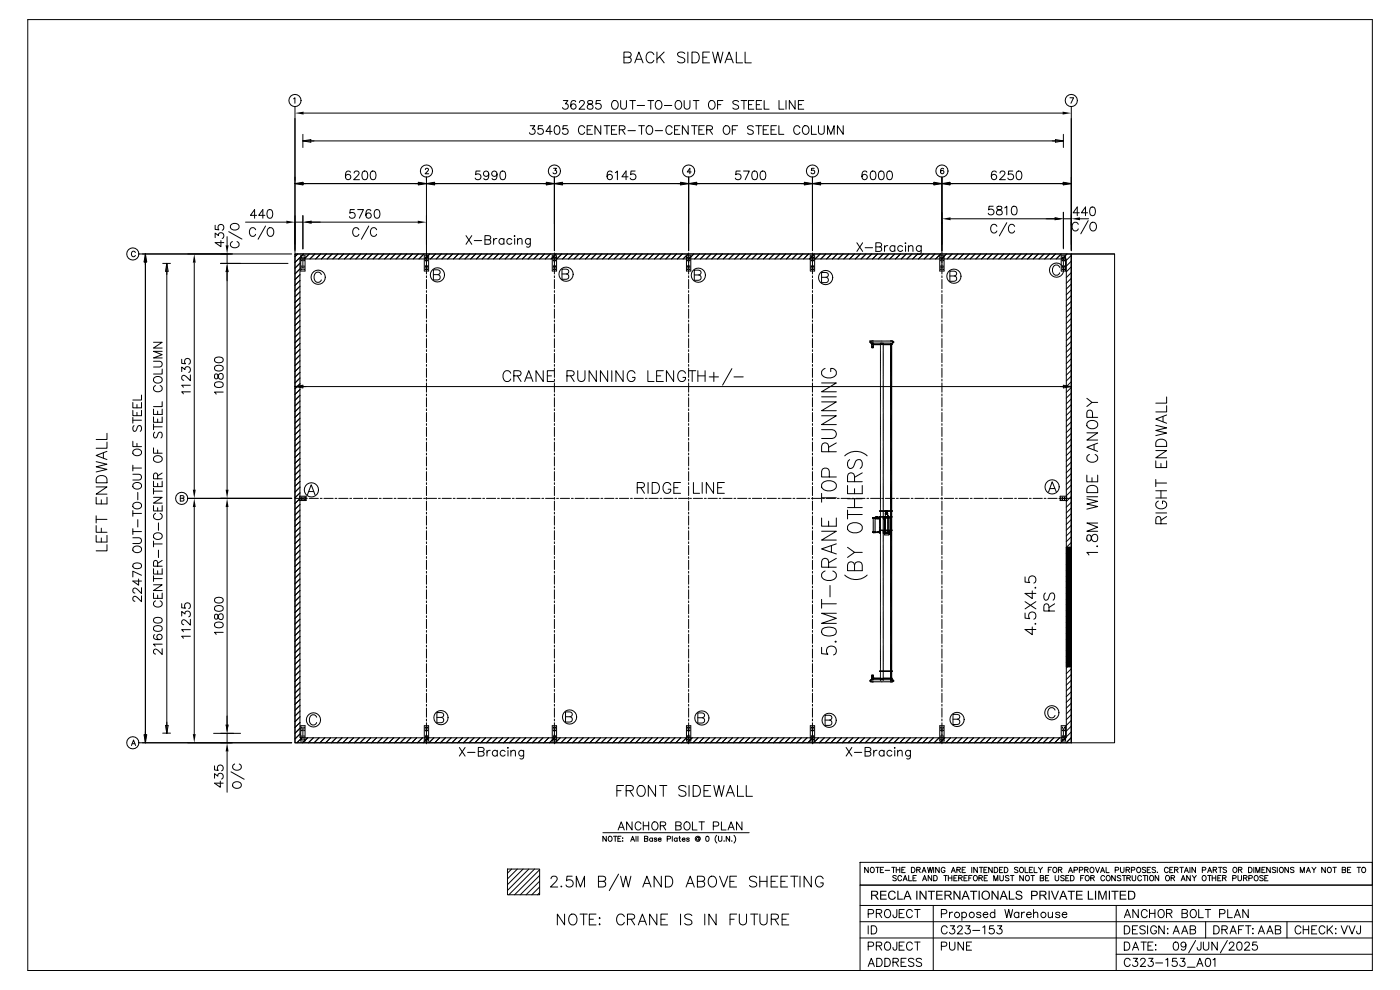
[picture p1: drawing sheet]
<svg xmlns="http://www.w3.org/2000/svg" width="420mm" height="297mm" viewBox="0 0 420 297" stroke-linecap="round" stroke-linejoin="round" font-family="sans-serif">
<g fill="none" stroke="#000" stroke-width=".3">
<path d="M8.3 5.9h403.3v285.1h-403.3zM187.1 17.2h1.4a.85 .85 0 0 1 .8 .8 .85 .85 0 0 1-.8 .9h-1.4v-3.3l1.9 .2a.75 .75 0 0 1 0 1.2l-.5 .2M190.4 18.9l1.2-3.3 1.2 3.3M190.8 17.8h1.6M196.1 16.4a1.19 1.19 0 0 0-1.4-.8 1.19 1.19 0 0 0-.9 1.2 1.42 1.42 0 0 0 .3 1.6 1.42 1.42 0 0 0 1.5 .3l.5-.6M197 15.6v3.3M197.8 17l1.4 1.9M199.2 15.6l-2.2 2.2M205.4 16.1a1.22 1.22 0 0 0-1.2-.5 1.22 1.22 0 0 0-1 .8l.3 .4 1.2 .5a.79 .79 0 0 1 .6 .6 .79 .79 0 0 1-.2 .8 1.49 1.49 0 0 1-1.9-.3M206.3 15.6v3.3M207.5 15.6h1.1a1.73 1.73 0 0 1 1.1 1.6 1.73 1.73 0 0 1-1.1 1.7h-1.1zM210.8 17.2h1.2"/>
<path d="M212.8 15.6h-2v3.3h2M213.7 15.6l.8 3.3 .8-3.3 .7 3.3 .8-3.3M217.4 18.9l1.3-3.3 1.2 3.3M217.9 17.8h1.5M220.8 15.6v3.3h1.9M223.4 15.6v3.3h1.9M88.1 29.6l.3-.3v1.7M88.5 32v43.7M91.1 33.9h227.6M159 37.7h1.4l-.8 1a.86 .86 0 0 1 .7 1.4 .86 .86 0 0 1-1.5-.3M162.7 37.7h-1.2l-.1 1.1a.92 .92 0 0 1 1.3 0 .92 .92 0 0 1-.1 1.4 .92 .92 0 0 1-1.4-.4M165.6 39.4h-1.9l1.2-1.7v2.6"/>
<path d="M166.6 37.8a.84 .84 0 0 1 1.2 .4 1.31 1.31 0 0 1-.9 2.1 1.66 1.66 0 0 1-.3-2.5zM168.9 30.1h1.4l-.7 1a.86 .86 0 0 1 .6 1.4 .86 .86 0 0 1-1.5-.3M170.1 37.7h-1.2l-.1 1.1a.92 .92 0 0 1 1.4 0 .92 .92 0 0 1-.2 1.4 .92 .92 0 0 1-1.3-.4M172.7 30.5a.76 .76 0 0 0-1.2-.2 1.49 1.49 0 0 0 .5 2.4 .81 .81 0 0 0 .8-.8 .81 .81 0 0 0-.8-.8 .81 .81 0 0 0-.8 .8M173.8 30.8l.5-.7 .8 .3a.81 .81 0 0 1-.2 1.1l-1.3 1.2h1.8M175.3 38.3a.95 .95 0 0 0-1.1-.6 .95 .95 0 0 0-.7 1v.6a.95 .95 0 0 0 .7 1 .95 .95 0 0 0 1.1-.6M176.1 38.9h1M176.4 30.3a.53 .53 0 0 0 .2 .8 .93 .93 0 0 1 1.1 .4 .93 .93 0 0 1-.1 1.1l-.9 .1a.74 .74 0 0 1-.6-.8 .74 .74 0 0 1 .8-.6l.5-.2a.52 .52 0 0 0 .2-.8zM177.7 37.7h-1.6v2.6h1.6M180.1 30.1h-1.3l-.1 1.2a.92 .92 0 0 1 1.4-.1 .92 .92 0 0 1-.2 1.4 .92 .92 0 0 1-1.3-.4M180.2 37.7v2.6l-1.8-2.6v2.6M181.1 37.7h1.8"/>
<path d="M182 37.7v2.6M183.4 38.9h1M183.7 30.5a.96 .96 0 0 1 1.1-.3 .96 .96 0 0 1 .6 .9v.7a.99 .99 0 0 1-1 1 .99 .99 0 0 1-1-1zM185 37.7h-1.6v2.6h1.6M185.7 38.9l1.5-.1 .3-.4-.2-.5-.5-.2h-1.1v2.6M186.1 30.1v1.9a.87 .87 0 0 0 .9 .8 .87 .87 0 0 0 .9-.8v-1.9M186.6 38.9l.9 1.4M188.3 39.2h2.2M188.9 30.1h1.7M189.7 30.1v2.6M191.1 31.6h2.2M191.5 37.7h1.8"/>
<path d="M192.4 37.7v2.6M194 38.1a.96 .96 0 0 1 1.1-.4 .96 .96 0 0 1 .6 1v.6a.99 .99 0 0 1-.9 1 .99 .99 0 0 1-1-1zM194.3 30.1h1.7M195.2 30.1v2.6M196.5 39.2h2.2M196.8 30.5a.96 .96 0 0 1 1.1-.3 .96 .96 0 0 1 .6 .9v.7a.99 .99 0 0 1-1 1 .99 .99 0 0 1-1-1zM199.2 31.6h2.3M201.6 38.3a.95 .95 0 0 0-1.1-.6 .95 .95 0 0 0-.8 1v.6a.95 .95 0 0 0 .8 1 .95 .95 0 0 0 1.1-.6M202.3 38.9h1M202.7 30.5a.96 .96 0 0 1 1.1-.3 .96 .96 0 0 1 .6 .9v.7a.99 .99 0 0 1-1 1 .99 .99 0 0 1-.9-1zM203.9 37.7h-1.6v2.6h1.6M205.2 30.1v1.9a.87 .87 0 0 0 .8 .8 .87 .87 0 0 0 .9-.8v-1.9"/>
<path d="M206.4 37.7v2.6l-1.8-2.6v2.6M207.4 37.7h1.7M207.9 30.1h1.7M208.2 37.7v2.6M208.8 30.1v2.6M209.6 38.9h1M211.2 37.7h-1.6v2.6h1.6M211.9 38.9l1.5-.1 .3-.4-.2-.5-.4-.2h-1.2v2.6M212.7 30.5a.96 .96 0 0 1 1.1-.3 .96 .96 0 0 1 .7 .9v.7a.99 .99 0 0 1-1 1 .99 .99 0 0 1-1-1zM212.8 38.9l.9 1.4M215.2 31.4h1M216.8 30.1h-1.6v2.6"/>
<path d="M217.1 38.1a.96 .96 0 0 1 1.1-.4 .96 .96 0 0 1 .7 1v.6a.99 .99 0 0 1-1 1 .99 .99 0 0 1-1-1zM219.6 38.9h1M221.2 37.7h-1.6v2.6M221.5 30.5a.98 .98 0 0 0-.9-.4 .98 .98 0 0 0-.8 .7l.2 .3 1.3 .5 .2 .8a1.14 1.14 0 0 1-1.7 0M222.2 30.1h1.8M223.1 30.1v2.6M224.5 31.4h1M225.9 38.1a.98 .98 0 0 0-.9-.5 .98 .98 0 0 0-.8 .7l.2 .4 1.3 .5 .2 .7a1.14 1.14 0 0 1-1.7 0M226.1 30.1h-1.6v2.6h1.6M226.7 37.7h1.7M226.8 31.4h1M227.5 37.7v2.6"/>
<path d="M228.4 30.1h-1.6v2.6h1.6M228.9 38.9h1M229.2 30.1v2.6h1.5M230.5 37.7h-1.6v2.6h1.6M231.2 38.9h1M232.8 37.7h-1.6v2.6h1.6M233.6 37.7v2.6h1.5M233.6 30.1v2.6h1.5M235.7 30.1v2.6M238.4 30.1v2.6l-1.7-2.6v2.6M239.4 31.4h1M239.9 38.3a.95 .95 0 0 0-1.1-.6 .95 .95 0 0 0-.8 1v.6a.95 .95 0 0 0 .8 1 .95 .95 0 0 0 1.1-.6"/>
<path d="M241 30.1h-1.6v2.6h1.6M241.1 37.8a1.29 1.29 0 0 1 1.6 .9 1.29 1.29 0 0 1-.8 1.6 1.36 1.36 0 0 1-1.3-1 1.36 1.36 0 0 1 .5-1.5zM243.4 37.7v2.6h1.4M245.5 37.7v1.8a.87 .87 0 0 0 .8 .8 .87 .87 0 0 0 .9-.8v-1.8M252.9 37.7v2.6l-1.8-2.6v2.6M320.9 29.3h1.1l-.8 1.7M321.3 32v43.2M88.5 55.1h232.8M88.5 55.1l2.3-.4v.7zM90.8 40.3v3.9M90.8 42.3h228.1M90.8 42.3l2.4-.4v.8z"/>
<path d="M105.1 51.7a.77 .77 0 0 0-1.1-.3 1.49 1.49 0 0 0 .5 2.5 .81 .81 0 0 0 .7-.8 .81 .81 0 0 0-.8-.8 .81 .81 0 0 0-.8 .7M106.2 51.9l.5-.6 .9 .2a.81 .81 0 0 1-.3 1.1l-1.2 1.3h1.7M108.9 51.4a.84 .84 0 0 1 1.3 .4 1.31 1.31 0 0 1-.9 2.1 1.66 1.66 0 0 1-.4-2.5zM111.4 51.4a.84 .84 0 0 1 1.2 .4 1.31 1.31 0 0 1-.8 2.1 1.66 1.66 0 0 1-.4-2.5zM125.5 54.7l4.8 .7v-.7l-4.8 .7zM127.6 50.9l.3-.4 .6 .3-1 1.3h1.1M127.9 53.1v29.1M144 51.3h-1.3l-.1 1.1a.92 .92 0 0 1 1.4 0 .92 .92 0 0 1-.2 1.4 .92 .92 0 0 1-1.3-.4M146.6 52.2a.81 .81 0 0 1-1.1 .6 .81 .81 0 0 1-.3-1.2 .81 .81 0 0 1 1.3 .1 1.8 1.8 0 0 1-.7 2.2l-.6-.1-.1-.3M149.1 52.2a.81 .81 0 0 1-1.2 .6 .81 .81 0 0 1-.3-1.2 .81 .81 0 0 1 1.3 .1 1.8 1.8 0 0 1-.6 2.2l-.6-.1-.1-.3M150.3 51.4a.84 .84 0 0 1 1.2 .4 1.31 1.31 0 0 1-.8 2.1 1.66 1.66 0 0 1-.4-2.5zM163.9 54.7l4.7 .7v-.7l-4.7 .7z"/>
<path d="M166 50.5h.9l-.5 .6a.55 .55 0 0 1 .4 .9 .55 .55 0 0 1-.9-.2M166.3 53.1v22.1M183.5 51.7a.76 .76 0 0 0-1.1-.3 1.49 1.49 0 0 0 .5 2.5 .81 .81 0 0 0 .8-.8 .81 .81 0 0 0-.8-.8 .81 .81 0 0 0-.8 .7M184.5 51.8l.7-.5v2.6M188.4 53h-1.9l1.2-1.7v2.6M190.5 51.3h-1.3l-.1 1.1a.92 .92 0 0 1 1.4 0 .92 .92 0 0 1-.2 1.4 .92 .92 0 0 1-1.3-.4M204.1 54.7l4.8 .7v-.7l-4.8 .7zM206.5 53.1v22.1M207.3 51.6h-1.2l.8-1.1v1.6M222 51.3h-1.2l-.2 1.1a.92 .92 0 0 1 1.4 0 .92 .92 0 0 1-.2 1.4 .92 .92 0 0 1-1.3-.4M223 51.3h1.7l-1.2 2.6M225.8 51.4a.84 .84 0 0 1 1.3 .4 1.31 1.31 0 0 1-.9 2.1 1.66 1.66 0 0 1-.4-2.5z"/>
<path d="M228.3 51.4a.84 .84 0 0 1 1.2 .4 1.31 1.31 0 0 1-.8 2.1 1.66 1.66 0 0 1-.4-2.5zM241.3 54.7l4.7 .7v-.7l-4.7 .7zM243.7 53.1v22.1M244.2 50.5h-.8l-.1 .7a.58 .58 0 0 1 .9 0 .58 .58 0 0 1-.1 .8 .58 .58 0 0 1-.9-.2M248.2 40.3v-2.6l1 2.6 1-2.6v2.6M260 51.7a.77 .77 0 0 0-1.1-.3 1.49 1.49 0 0 0 .5 2.5 .81 .81 0 0 0 .7-.8 .81 .81 0 0 0-.8-.8 .81 .81 0 0 0-.8 .7M261.3 51.4a.84 .84 0 0 1 1.3 .4 1.31 1.31 0 0 1-.9 2.1 1.66 1.66 0 0 1-.4-2.5zM263.8 51.4a.84 .84 0 0 1 1.2 .4 1.31 1.31 0 0 1-.8 2.1 1.66 1.66 0 0 1-.4-2.5zM266.3 51.4a.84 .84 0 0 1 1.2 .4 1.31 1.31 0 0 1-.8 2.1 1.66 1.66 0 0 1-.4-2.5zM280.1 54.7l4.8 .7v-.7l-4.8 .7zM282.5 53.1v22.6M283 50.7l-.1-.2a.81 .81 0 0 0-.9 .6 .81 .81 0 0 0 .5 1 .51 .51 0 0 0 .6-.5 .51 .51 0 0 0-.5-.5 .51 .51 0 0 0-.5 .5"/>
<path d="M298.8 51.7a.76 .76 0 0 0-1.1-.3 1.49 1.49 0 0 0 .5 2.5 .81 .81 0 0 0 .7-.8 .81 .81 0 0 0-.8-.8 .81 .81 0 0 0-.8 .7M299.9 51.9l.5-.6 .9 .2a.81 .81 0 0 1-.3 1.1l-1.2 1.3h1.7M303.7 51.3h-1.2l-.1 1.1a.92 .92 0 0 1 1.4 0 .92 .92 0 0 1-.2 1.4 .92 .92 0 0 1-1.4-.4M305.1 51.4a.84 .84 0 0 1 1.2 .4 1.31 1.31 0 0 1-.8 2.1 1.66 1.66 0 0 1-.4-2.5zM316.5 41.9l2.4 .4-2.4 .4zM318.9 54.7l2.4 .4-2.4 .3zM318.9 40.3v3.9M40.6 75.7a.6 .6 0 0 0-.7-.4 .6 .6 0 0 0-.5 .7v.3a.6 .6 0 0 0 .5 .7 .6 .6 0 0 0 .7-.4M41.7 76.2h45.8M43.6 76.2v146.5M43.6 76.2l.4 2.3h-.8zM48.8 79h2.3"/>
<path d="M50 79v140.9M50 79l.4 2.4h-.8zM58.3 78.7v68.1M64.5 71.3v-1.4l1 .7a.86 .86 0 0 1 1.4-.6 .86 .86 0 0 1-.3 1.5M64.5 67.6v1.2l1.1 .1a.92 .92 0 0 1 0-1.4 .92 .92 0 0 1 1.4 .2 .92 .92 0 0 1-.4 1.3M66.2 79h20.2M66.3 72.1v1.9l-1.8-1.3h2.6M68.1 71v2.6M68.1 76.2v2.8M68.6 69.5l4 2.2M69.5 67.2a1.27 1.27 0 0 1 1.5-.1 1.27 1.27 0 0 1 .6 1.4 1.29 1.29 0 0 1-1.6 .5 1.29 1.29 0 0 1-.8-1.5zM69.7 72.4a.95 .95 0 0 0-.6 1.1 .95 .95 0 0 0 1 .8h.6a.95 .95 0 0 0 1-.8 .95 .95 0 0 0-.6-1.1"/>
<path d="M73.6 66.6h12.3M76.7 68.9a.95 .95 0 0 0-1.1-.6 .95 .95 0 0 0-.8 1v.6a.95 .95 0 0 0 .8 1 .95 .95 0 0 0 1.1-.6M77 64.6h-1.9l1.2-1.8v2.6M79.4 64.6h-1.8l1.2-1.8v2.6M79.6 67.8l-2.2 3.9M80.4 68.6a.96 .96 0 0 1 1.1-.3 .96 .96 0 0 1 .6 1v.6a.99 .99 0 0 1-1 1 .99 .99 0 0 1-1-1zM80.4 63a.84 .84 0 0 1 1.3 .3 1.31 1.31 0 0 1-.9 2.1 1.66 1.66 0 0 1-.4-2.4zM88.5 76.2h232.8v146.5h-232.8zM88.5 76.2v146.5h232.8M88.5 76.2h245.8M88.5 66.6h2.3M89.3 76.2l-.8 .8"/>
<path d="M90 77.6h229.8v143.6h-229.8zM90 78.9l-1.5 1.5M90.2 76.7h1.3v4.6h-1.3zM90.3 77.6h1M90.8 64.7v9.9M90.8 77.6v2.7M91 76.2l-2.5 2.5M92.7 76.2l-1.5 1.4M93.4 66.6h31.9M94.4 76.2l-1.4 1.4M96.2 76.2l-1.5 1.4M97.9 76.2l-1.5 1.4"/>
<path d="M99.6 76.2l-1.5 1.4M101.3 76.2l-1.5 1.4M103.1 76.2l-1.5 1.4M104.8 76.2l-1.5 1.4M106.3 62.8h-1.3l-.1 1.2a.92 .92 0 0 1 1.4-.1 .92 .92 0 0 1-.2 1.4 .92 .92 0 0 1-1.3-.4M106.5 76.2l-1.5 1.4M107.3 62.8h1.7l-1.2 2.6M107.6 68.9a.95 .95 0 0 0-1.1-.6 .95 .95 0 0 0-.7 1v.6a.95 .95 0 0 0 .7 1 .95 .95 0 0 0 1.1-.6M108.2 76.2l-1.5 1.4M109.9 76.2l-1.5 1.4M110.6 67.8l-2.2 3.9M111.2 63.2a.76 .76 0 0 0-1.1-.2 1.49 1.49 0 0 0 .5 2.4 .81 .81 0 0 0 .7-.8 .81 .81 0 0 0-.7-.8 .81 .81 0 0 0-.9 .8"/>
<path d="M111.7 76.2l-1.5 1.4M112.6 63a.84 .84 0 0 1 1.2 .3 1.31 1.31 0 0 1-.9 2.1 1.66 1.66 0 0 1-.3-2.4zM112.9 68.9a.95 .95 0 0 0-1-.6 .95 .95 0 0 0-.8 1v.6a.95 .95 0 0 0 .8 1 .95 .95 0 0 0 1-.6M113.4 76.2l-1.5 1.4M115.1 76.2l-1.5 1.4M116.8 76.2l-1.5 1.4M118.5 76.2l-1.4 1.4M120.3 76.2l-1.5 1.4M122 76.2l-1.5 1.4M123.7 76.2l-1.5 1.4M125.4 76.2l-1.5 1.4M127.2 76.2l-1.5 1.4"/>
<path d="M127.2 76.7h1.3v4.6h-1.3zM128.9 76.2l-1.5 1.4h1M130.6 76.2l-1.5 1.4M132.3 76.2l-1.5 1.4M134 76.2l-1.4 1.4M135.8 76.2l-1.5 1.4M137.5 76.2l-1.5 1.4M139.2 76.2l-1.5 1.4M139.7 70.7l1.8 2.6M140.9 76.2l-1.5 1.4M141.5 70.7l-1.8 2.6M142.2 72.1h2.2"/>
<path d="M142.7 76.2l-1.5 1.4M144.4 76.2l-1.5 1.4M145.4 71.9h1.1a.68 .68 0 0 1 .7 .7 .68 .68 0 0 1-.7 .7h-1.1v-2.6h1.1l.5 .2 .2 .5-.7 .5M146.1 76.2l-1.5 1.4M147.8 76.2l-1.5 1.4M148 71.5v1.8M149 71.5a.84 .84 0 0 0-1 .8M149.5 76.2l-1.5 1.4M151.1 71.9a.83 .83 0 0 0-1.2-.1 .83 .83 0 0 0 0 1.2 .83 .83 0 0 0 1.2-.1M151.1 71.5v1.8M151.3 76.2l-1.5 1.4M153 76.2l-1.5 1.4"/>
<path d="M153.5 71.9a.83 .83 0 0 0-1.2-.1 .83 .83 0 0 0 0 1.2 .83 .83 0 0 0 1.2-.1M154.3 70.7v.2zM154.3 71.5v1.8M154.7 76.2l-1.5 1.4M155.2 72l.6-.5 .6 .1 .2 1.7M155.2 71.5v1.8M156.4 76.2l-1.5 1.4M158.1 76.2l-1.4 1.4M159 71.5v2a.68 .68 0 0 1-.4 .6 .68 .68 0 0 1-.7-.1M159 71.9a.83 .83 0 0 0-1.2-.1 .83 .83 0 0 0 0 1.2 .83 .83 0 0 0 1.2-.1M159.9 76.2l-1.5 1.4M161.6 76.2l-1.5 1.4"/>
<path d="M163.3 76.2l-1.5 1.4M165 76.2l-1.5 1.4M165.6 76.7h1.3v4.6h-1.3zM165.8 77.6h.9M166.3 75.8v6.4M166.8 76.2l-1.5 1.4M168.5 76.2l-1.5 1.4M170.2 76.2l-1.5 1.4M171.9 76.2l-1.5 1.4M173.6 76.2l-1.5 1.4M175.4 76.2l-1.5 1.4M177.1 76.2l-1.5 1.4"/>
<path d="M178.8 76.2l-1.5 1.4M180.5 76.2l-1.5 1.4M182.2 76.2l-1.4 1.4M184 76.2l-1.5 1.4M185.7 76.2l-1.5 1.4M187.4 76.2l-1.5 1.4M189.1 76.2l-1.5 1.4M190.9 76.2l-1.5 1.4M192.6 76.2l-1.5 1.4M194.3 76.2l-1.5 1.4M196 76.2l-1.5 1.4M197.7 76.2l-1.5 1.4"/>
<path d="M199.5 76.2l-1.5 1.4M201.2 76.2l-1.5 1.4M202.9 76.2l-1.5 1.4M204.6 76.2l-1.5 1.4M205.9 76.7h1.3v4.6h-1.3zM206 77.6h1M206.4 76.2l-1.5 1.4M206.5 75.8v6.4M208.1 76.2l-1.5 1.4M209.8 76.2l-1.5 1.4M211.5 76.2l-1.5 1.4M213.2 76.2l-1.5 1.4"/>
<path d="M215 76.2l-1.5 1.4M216.7 76.2l-1.5 1.4M218.4 76.2l-1.5 1.4M220.1 76.2l-1.5 1.4M221.8 76.2l-1.4 1.4M223.6 76.2l-1.5 1.4M225.3 76.2l-1.5 1.4M227 76.2l-1.5 1.4M228.7 76.2l-1.5 1.4M230.5 76.2l-1.5 1.4M232.2 76.2l-1.5 1.4M233.9 76.2l-1.5 1.4"/>
<path d="M235.6 76.2l-1.5 1.4M237.3 76.2l-1.5 1.4M239.1 76.2l-1.5 1.4M240.8 76.2l-1.5 1.4M242.5 76.2l-1.5 1.4M243 76.7h1.3v4.6h-1.3zM243.2 77.6h.9M243.7 75.8v6.4M244.2 76.2l-1.5 1.4M245.9 76.2l-1.4 1.4M247.7 76.2l-1.5 1.4M249.4 76.2l-1.5 1.4"/>
<path d="M251.1 76.2l-1.5 1.4M252.8 76.2l-1.5 1.4M254.6 76.2l-1.5 1.4M256.3 76.2l-1.5 1.4M257 72.8l1.7 2.6M258 76.2l-1.5 1.4M258.7 72.8l-1.7 2.6M259.4 74.3h2.3M259.7 76.2l-1.5 1.4M261.4 76.2l-1.5 1.4M262.7 74h1.1a.68 .68 0 0 1 .6 .7 .68 .68 0 0 1-.6 .7h-1.1v-2.6h1.1l.5 .2 .1 .5-.6 .5M263.2 76.2l-1.5 1.4"/>
<path d="M264.9 76.2l-1.5 1.4M265.3 73.7v1.7M266.2 73.7a.84 .84 0 0 0-.9 .7M266.6 76.2l-1.5 1.4M268.3 76.2l-1.5 1.4M268.4 74a.83 .83 0 0 0-1.3-.1 .83 .83 0 0 0 0 1.2 .83 .83 0 0 0 1.3-.1M268.4 73.7v1.7M270 76.2l-1.4 1.4M270.7 74a.83 .83 0 0 0-1.2-.1 .83 .83 0 0 0 0 1.2 .83 .83 0 0 0 1.2-.1M271.4 72.9h.3zM271.6 73.7v1.7M271.8 76.2l-1.5 1.4"/>
<path d="M272.4 74.2l.7-.5 .6 .1 .1 1.6M272.4 73.7v1.7M273.5 76.2l-1.5 1.4M275.2 76.2l-1.5 1.4M276.3 73.7v1.9a.68 .68 0 0 1-.4 .6 .68 .68 0 0 1-.7-.1M276.3 74a.83 .83 0 0 0-1.3-.1 .83 .83 0 0 0 0 1.2 .83 .83 0 0 0 1.3-.1M276.9 76.2l-1.5 1.4M278.7 76.2l-1.5 1.4M280.4 76.2l-1.5 1.4M281.8 76.7h1.3v4.6h-1.3zM282 77.6h1M282.1 76.2l-1.5 1.4"/>
<path d="M282.5 75.8v6.4M283.8 76.2l-1.5 1.4M285.1 65.6h31.2M285.5 76.2l-1.4 1.4M287.3 76.2l-1.5 1.4M289 76.2l-1.5 1.4M290.7 76.2l-1.5 1.4M292.4 76.2l-1.5 1.4M294.2 76.2l-1.5 1.4M295.9 76.2l-1.5 1.4M297.6 76.2l-1.5 1.4M297.8 61.8h-1.2l-.1 1.2a.92 .92 0 0 1 1.4-.1 .92 .92 0 0 1-.2 1.4 .92 .92 0 0 1-1.3-.4"/>
<path d="M299 67.9a.95 .95 0 0 0-1.1-.6 .95 .95 0 0 0-.8 1v.6a.95 .95 0 0 0 .8 1 .95 .95 0 0 0 1.1-.7M299.1 62a.53 .53 0 0 0 .2 .8 .93 .93 0 0 1 1.1 .4 .93 .93 0 0 1-.1 1.1l-.8 .1a.74 .74 0 0 1-.7-.8 .74 .74 0 0 1 .8-.6l.5-.2a.52 .52 0 0 0 .2-.8zM299.3 76.2l-1.5 1.4M301 76.2l-1.5 1.4M301.3 62.3l.6-.5v2.6M301.9 66.8l-2.2 3.9M302.8 76.2l-1.5 1.4M303.7 62a.84 .84 0 0 1 1.2 .3 1.31 1.31 0 0 1-.9 2.1 1.66 1.66 0 0 1-.3-2.4zM304.3 67.9a.95 .95 0 0 0-1.1-.6 .95 .95 0 0 0-.8 1v.6a.95 .95 0 0 0 .8 1 .95 .95 0 0 0 1.1-.7M304.5 76.2l-1.5 1.4M306.2 76.2l-1.5 1.4M307.9 76.2l-1.5 1.4"/>
<path d="M309.6 76.2l-1.4 1.4M311.4 76.2l-1.5 1.4M313.1 76.2l-1.5 1.4M314.8 76.2l-1.5 1.4M316.5 76.2l-1.5 1.4M318.3 76.7h1.3v4.6h-1.3zM318.3 76.2l-1.5 1.4M318.4 77.6h1M318.9 63.7v10.9M318.9 77.6v2.7M318.9 65.6h2.4M320 76.2l-1.5 1.4"/>
<path d="M321.3 76.2h13v146.5h-13zM321.3 76.2v146.5M321.3 76.6l-1.5 1.5M321.3 78.3l-1.5 1.5M323.4 67.3a.95 .95 0 0 0-1.1-.7 .95 .95 0 0 0-.8 1v.7a.95 .95 0 0 0 .8 1 .95 .95 0 0 0 1.1-.7M323.7 63.8h-1.9l1.3-1.7v2.6M323.9 65.6h2.6M326.2 63.8h-1.9l1.2-1.7v2.6M326.3 66.2l-2.2 3.9M327.1 67a.96 .96 0 0 1 1.1-.3 .96 .96 0 0 1 .6 .9v.7a.99 .99 0 0 1-1 1 .99 .99 0 0 1-1-1zM327.1 62.2a.84 .84 0 0 1 1.3 .4 1.31 1.31 0 0 1-.9 2.1 1.66 1.66 0 0 1-.4-2.5zM68.1 81.6v65.2"/>
<path d="M90 80.6l-1.5 1.5M90 82.4l-1.5 1.5M90 84.1l-1.5 1.5M90 85.8l-1.5 1.5M90 87.5l-1.5 1.5M90 89.3l-1.5 1.4M90 91l-1.5 1.5M90 92.7l-1.5 1.5M90 94.4l-1.5 1.5M90 96.1l-1.5 1.5M90 97.9l-1.5 1.5M90 99.6l-1.5 1.5"/>
<path d="M90.3 80.3h1M96.4 82.3a1.12 1.12 0 0 0-1.3-.7 1.12 1.12 0 0 0-.9 1.2 1.33 1.33 0 0 0 .3 1.4 1.33 1.33 0 0 0 1.4 .3l.5-.6M127.4 80.3h1M127.9 82.7v.6M127.9 83.8v2.8M127.9 87.1v.6M127.9 88.2v2.8M127.9 91.6v.5M127.9 92.7v2.7M127.9 96v.6M127.9 97.1v2.8M130 82.4h1.3a.8 .8 0 0 1 .7 .7 .8 .8 0 0 1-.7 .8h-1.3v-3l1.7 .1a.7 .7 0 0 1 0 1.2l-.4 .2"/>
<path d="M165.8 80.3h.9M166.3 82.7v.6M166.3 83.8v2.8M166.3 87.1v.6M166.3 88.2v2.8M166.3 91.6v.5M166.3 92.7v2.7M166.3 96v.6M166.3 97.1v2.8M168.5 82.2h1.3a.8 .8 0 0 1 .8 .7 .8 .8 0 0 1-.8 .8h-1.3v-3l1.8 .1a.7 .7 0 0 1 0 1.2l-.5 .2M206 80.3h1M206.5 82.7v.6"/>
<path d="M206.5 83.8v2.8M206.5 87.1v.6M206.5 88.2v2.8M206.5 91.6v.5M206.5 92.7v2.7M206.5 96v.6M206.5 97.1v2.8M208.2 82.5h1.3a.8 .8 0 0 1 .8 .7 .8 .8 0 0 1-.8 .8h-1.3v-3l1.8 .1a.7 .7 0 0 1 0 1.2l-.5 .2M243.2 80.3h.9M243.7 82.7v.6M243.7 83.8v2.8M243.7 87.1v.6"/>
<path d="M243.7 88.2v2.8M243.7 91.6v.5M243.7 92.7v2.7M243.7 96v.6M243.7 97.1v2.8M246.4 83.2h1.3a.8 .8 0 0 1 .7 .8 .8 .8 0 0 1-.7 .7h-1.3v-3l1.7 .1a.7 .7 0 0 1 0 1.2l-.4 .2M282 80.3h1M282.5 82.7v.6M282.5 83.8v2.8M282.5 87.1v.6M282.5 88.2v2.8M282.5 91.6v.5"/>
<path d="M282.5 92.7v2.7M282.5 96v.6M282.5 97.1v2.8M284.9 82.8h1.3a.8 .8 0 0 1 .7 .7 .8 .8 0 0 1-.7 .8h-1.3v-3l1.7 .1a.7 .7 0 0 1 0 1.2l-.4 .2M317.8 80.2a1.12 1.12 0 0 0-1.3-.7 1.12 1.12 0 0 0-.9 1.1 1.33 1.33 0 0 0 .3 1.5 1.33 1.33 0 0 0 1.5 .3l.4-.6M318.4 80.3h1M321.3 80l-1.5 1.5M321.3 81.7l-1.5 1.5M321.3 86.9l-1.5 1.5M321.3 88.6l-1.5 1.5M321.3 93.8l-1.5 1.5M321.3 95.5l-1.5 1.5"/>
<path d="M321.3 83.5l-1.5 1.5M321.3 85.2l-1.5 1.5M321.3 90.4l-1.5 1.4M321.3 92.1l-1.5 1.5M321.3 97.2l-1.5 1.5M321.3 99l-1.5 1.5M42.4 118.5v1.4h-2.6M46 108.3h1.9a.87 .87 0 0 1 .7 .9 .87 .87 0 0 1-.7 .9h-1.9M46 102.6h2.6l-2.6 1.8h2.6M46.2 113.4a1.29 1.29 0 0 1 1.6-.5 1.29 1.29 0 0 1 .7 1.5 1.29 1.29 0 0 1-1.6 .5 1.29 1.29 0 0 1-.7-1.5zM46.7 115.6a.95 .95 0 0 0-.7 1.1 .95 .95 0 0 0 1 .8h.6a.95 .95 0 0 0 1-.8 .95 .95 0 0 0-.6-1.1M48.6 110.7v1.5h-2.6"/>
<path d="M48.6 105.4h-2.6l2.6 .9-2.6 1h2.6M54.5 111.4v-1.3l1 .7a.86 .86 0 0 1 1.4-.6 .86 .86 0 0 1-.3 1.5M54.5 107.7v1.3l1.1 .1a.92 .92 0 0 1 0-1.4 .92 .92 0 0 1 1.4 .2 .92 .92 0 0 1-.4 1.3M57.1 117.5h-2.6l.5 .6M57.1 115.5h-2.6l.5 .6M57.1 112.4v1.8l-1.2-1.3a.78 .78 0 0 0-1.3-.1l-.1 .7 .6 .5M64.5 114.8a1.66 1.66 0 0 1 2.4 .4v.3a1.5 1.5 0 0 1-2.6 0zM64.5 112.2a.98 .98 0 0 0 .2 1.4l.6-.4a.93 .93 0 0 1 .4-1 .93 .93 0 0 1 1.1 0l.1 .9a.74 .74 0 0 1-.8 .7 .74 .74 0 0 1-.7-.8l-.1-.5a.52 .52 0 0 0-.8-.3zM64.5 109.9a1.66 1.66 0 0 1 2.4 .4v.2a1.5 1.5 0 0 1-2.6 0zM64.5 107.4a1.66 1.66 0 0 1 2.4 .4v.2a1.5 1.5 0 0 1-2.6 0zM66.9 117.6h-2.6l.5 .6M88.5 115.9l2.3-.4v.8z"/>
<path d="M88.5 115.9h232.8M90 101.3l-1.5 1.5M90 103l-1.5 1.5M90 104.7l-1.5 1.5M90 106.5l-1.5 1.5M90 108.2l-1.5 1.5M90 109.9l-1.5 1.5M90 111.6l-1.5 1.5M90 113.4l-1.5 1.4M90 115.1l-1.5 1.5M90 116.8l-1.5 1.5M90 118.5l-1.5 1.5"/>
<path d="M127.9 100.4v.6M127.9 101.5v2.8M127.9 104.9v.5M127.9 106v2.7M127.9 109.3v.5M127.9 110.4v2.8M127.9 113.7v.6M127.9 114.8v2.8M127.9 118.1v.6M127.9 119.3v2.7M153.2 111.9a1.19 1.19 0 0 0-1.4-.7 1.19 1.19 0 0 0-.9 1.2 1.42 1.42 0 0 0 .3 1.5 1.42 1.42 0 0 0 1.5 .3l.5-.6M154.1 112.7l1.9-.2a.75 .75 0 0 0 0-1.2l-1.9-.1v3.2"/>
<path d="M155.2 112.7l1.1 1.7M157.3 114.4l1.3-3.2 1.2 3.2M157.8 113.3h1.6M162.9 111.2v3.2l-2.2-3.2v3.2M164.1 112.7h1.3M166.2 111.2h-2.1v3.2h2.1M166.3 100.4v.6M166.3 101.5v2.8M166.3 104.9v.5M166.3 106v2.7M166.3 109.3v.5M166.3 110.4v2.8"/>
<path d="M166.3 113.7v.6M166.3 114.8v2.8M166.3 118.1v.6M166.3 119.3v2.7M170 112.7l1.9-.2a.75 .75 0 0 0 0-1.2l-1.9-.1v3.2M171.1 112.7l1.1 1.7M173.3 111.2v2.3a1.09 1.09 0 0 0 1 .9 1.09 1.09 0 0 0 1.1-.9v-2.3M178.8 111.2v3.2l-2.1-3.2v3.2M182.2 111.2v3.2l-2.1-3.2v3.2M183.5 111.2v3.2M186.9 111.2v3.2l-2.2-3.2v3.2M190.4 111.9a1.19 1.19 0 0 0-1.3-.7 1.19 1.19 0 0 0-1 1.2 1.42 1.42 0 0 0 .3 1.5 1.42 1.42 0 0 0 1.6 .3l.4-.6v-.4h-.7"/>
<path d="M194.3 111.2v3.2h1.8M196.9 112.7h1.3M198.9 111.2h-2v3.2h2M202 111.2v3.2l-2.1-3.2v3.2M205.6 111.9a1.19 1.19 0 0 0-1.4-.7 1.19 1.19 0 0 0-.9 1.2 1.42 1.42 0 0 0 .3 1.5 1.42 1.42 0 0 0 1.5 .3l.5-.6v-.4h-.8M206.5 111.2h2.2M206.5 100.4v.6M206.5 101.5v2.8M206.5 104.9v.5M206.5 106v2.7M206.5 109.3v.5M206.5 110.4v2.8"/>
<path d="M206.5 113.7v.6M206.5 114.8v2.8M206.5 118.1v.6M206.5 119.3v2.7M207.6 111.2v3.2M209.3 112.7h2.1M209.3 111.2v3.2M211.4 111.2v3.2M212.7 113h2.8M214.1 111.6v2.8M219.5 110.5l-2.8 5M220.1 113h2.8"/>
<path d="M243.7 100.4v.6M243.7 101.5v2.8M243.7 104.9v.5M243.7 106v2.7M243.7 109.3v.5M243.7 110.4v2.8M243.7 113.7v.6M243.7 114.8v2.8M243.7 118.1v.6M243.7 119.3v2.7M246.4 114.8h4.4l-4.4 2.7h4.4M246.4 119h4.4"/>
<path d="M247.4 110.5a1.35 1.35 0 0 0-1.1 1.3 1.35 1.35 0 0 0 1.1 1.3 2.61 2.61 0 0 0 3.4-.9 1.4 1.4 0 0 0-1.7-1.7v.9M260.9 102.4h.3M260.9 102.1v.6h.3M261.2 102.6v.3h.2M261.2 102.3v.2M261.2 102.6v.3M261.4 102.3h-.2v.2M261.4 103.4l.5 .1M261.4 103.6v.3h.5v-.3M261.4 104.1h.5M261.4 103.4v.1M261.4 104.1v.1"/>
<path d="M261.4 102.9v.2M261.4 103h.2M261.4 103h.5M261.4 103.3l.1 .1M261.5 103.3h.1M261.5 104.2l-.1 .1M261.6 102.9h.1M261.6 103.2l-.1 .1M261.6 103v.2M261.6 103.2h.1M261.7 102.3h-.2h.5M261.7 103v.2"/>
<path d="M261.7 103.2l.2 .1M261.7 103.2h.1M261.7 103.3h.2M261.7 103h.2M261.8 102.9h.1M261.9 103.4h.1M261.9 103.3v.1M261.9 102.9v.2M261.9 103.3h.1M261.9 102.9h.1M261.9 104.1v.2h-.4M262 102.9h-.6"/>
<path d="M262.1 103.4h.2M262.1 102.3h.2M262.1 102.9h.2M262.2 103.3h.1M262.3 103.2v.1M262.4 103.4h.2M262.4 102.3h.2M262.4 102.9h.2M262.4 103.2h.2M262.4 103.3h.2M262.7 103.4h.2M262.7 102.3h.2"/>
<path d="M262.7 102.9h.2M262.7 103.2h.2M262.7 103.3h.2M263 103.4h.2M263 102.3h.2M263 102.9h.2M263 103.2h.2M263 103.3h.2M263.3 103.4h.2M263.3 102.3h.2M263.3 102.9h.2M263.4 103.2h.2"/>
<path d="M263.4 103.3h.2M263.6 103.4h.2M263.6 102.3h.3M263.6 102.9h.3M263.7 103.2h.2M263.7 103.3h.2M263.9 103.4l.1 .2M264 102.3h.2M264 102.9h.2M264 103.2h.2M264 103.3h.2M264 103.7v.2"/>
<path d="M264 104v.2M264 104.3v.2M264 104.6v.2M264 104.9v.2M264 105.2v.2M264 105.5v.2M264 105.8v.2M264 106.1v.2M264 106.4v.3M264 106.8v.2M264 107.1v.2M264 107.4v.2"/>
<path d="M264 107.7v.2M264 108v.2M264 108.3v.2M264 108.6v.2M264 108.9v.2M264 109.2v.2M264 109.5v.2M264 109.8v.3M264 110.2v.2M264 110.5v.2M264 110.8v.2M264 111.1v.2"/>
<path d="M264 111.4v.2M264 111.7v.2M264 112v.2M264 112.3v.2M264 112.6v.2M264 112.9v.2M264 113.2v.3M264 113.6v.2M264 113.9v.2M264 114.2v.2M264 114.5v.2M264 114.8v.2"/>
<path d="M264 115.1v.2M264 115.4v.2M264 115.7v.2M264 116v.2M264 116.3v.2M264 116.6v.3M264 117v.2M264 117.3v.2M264 117.6v.2M264 117.9v.2M264 118.2v.2M264 118.5v.2"/>
<path d="M264 118.8v.2M264 119.1v.2M264 119.4v.2M264 119.7v.2M264.3 102.9h-.3v.3M264.3 102.3h.3M264.3 102.9h.3M264.3 103.2h.2M264.3 103.3h.2M264.4 102.9h.2M264.6 103.2h.2M264.6 103.3h.2"/>
<path d="M264.7 102.9h.2v.3h.2M264.8 102.3h.2M264.8 102.9h.2M264.9 103.7v.2M264.9 104v.2M264.9 104.3v.2M264.9 104.6v.2M264.9 104.9v.2M264.9 105.2v.2M264.9 105.5v.2M264.9 105.8v.2M264.9 106.1v.2"/>
<path d="M264.9 106.4v.3M264.9 106.8v.2M264.9 107.1v.2M264.9 107.4v.2M264.9 107.7v.2M264.9 108v.2M264.9 108.3v.2M264.9 108.6v.2M264.9 108.9v.2M264.9 109.2v.2M264.9 109.5v.2M264.9 109.8v.3"/>
<path d="M264.9 110.2v.2M264.9 110.5v.2M264.9 110.8v.2M264.9 111.1v.2M264.9 111.4v.2M264.9 111.7v.2M264.9 112v.2M264.9 112.3v.2M264.9 112.6v.2M264.9 112.9v.2M264.9 113.2v.3M264.9 113.6v.2"/>
<path d="M264.9 113.9v.2M264.9 114.2v.2M264.9 114.5v.2M264.9 114.8v.2M264.9 115.1v.2M264.9 115.4v.2M264.9 115.7v.2M264.9 116v.2M264.9 116.3v.2M264.9 116.6v.3M264.9 117v.2M264.9 117.3v.2"/>
<path d="M264.9 117.6v.2M264.9 117.9v.2M264.9 118.2v.2M264.9 118.5v.2M264.9 118.8v.2M264.9 119.1v.2M264.9 119.4v.2M264.9 119.7v.2M264.9 103.3h.2M265 103.4l-.1 .2M265.1 102.3h.2M265.1 102.9h.2"/>
<path d="M265.1 103.4h.2M265.2 103.2h.2M265.2 103.3h.2M265.4 102.3h.2M265.4 102.9h.2M265.4 103.4h.2M265.5 103.2h.2M265.5 103.3h.2M265.7 102.3h.2M265.7 102.9h.2M265.7 103.4h.2M265.8 103.2h.2"/>
<path d="M265.8 103.3h.2M266 102.3h.2M266 102.9h.2M266 103.4h.2M266.1 103.2h.2M266.1 103.3h.2M266.3 102.3h.2M266.3 102.9h.2M266.3 103.4h.2M266.4 103.2h.2M266.4 103.3h.2M266.6 102.3h.2"/>
<path d="M266.6 102.9h.2M266.6 103.4h.2M266.8 103.2h.2M266.8 103.3h.2M266.9 102.3h.2M266.9 102.9h.2M266.9 103.4h.2M267.1 103.7v.2M267.1 104v.2M267.1 104.3v.2M267.1 104.6v.2M267.1 104.9v.2"/>
<path d="M267.1 105.2v.2M267.1 105.5v.2M267.1 105.8v.2M267.1 106.1v.2M267.1 106.4v.2M267.1 106.7v.3M267.1 107.1v.2M267.1 107.4v.2M267.1 107.7v.2M267.1 108v.2M267.1 108.3v.2M267.1 108.6v.2"/>
<path d="M267.1 108.9v.2M267.1 109.2v.2M267.1 109.5v.2M267.1 109.8v.2M267.1 110.1v.3M267.1 110.5v.2M267.1 110.8v.2M267.1 111.1v.2M267.1 111.4v.2M267.1 111.7v.2M267.1 112v.2M267.1 112.3v.2"/>
<path d="M267.1 112.6v.2M267.1 112.9v.2M267.1 113.2v.2M267.1 113.5v.3M267.1 113.9v.2M267.1 114.2v.2M267.1 114.5v.2M267.1 114.8v.2M267.1 115.1v.2M267.1 115.4v.2M267.1 115.7v.2M267.1 116v.2"/>
<path d="M267.1 116.3v.2M267.1 116.6v.2M267.1 116.9v.3M267.1 117.3v.2M267.1 117.6v.2M267.1 117.9v.2M267.1 118.2v.2M267.1 118.5v.2M267.1 118.8v.2M267.1 119.1v.2M267.1 119.4v.2M267.1 119.7v.2"/>
<path d="M267.1 102.3h.3M267.1 103.3v.3M267.1 103.4h.2M267.2 102.3h.2M267.2 102.9h.2M267.3 103.2h-.2v-.2v.2M267.3 103.3l-.2 .3M267.3 103.7v.2M267.3 104v.2M267.3 104.3v.2M267.3 104.6v.2M267.3 104.9v.2"/>
<path d="M267.3 105.2v.2M267.3 105.5v.2M267.3 105.8v.2M267.3 106.1v.2M267.3 106.4v.2M267.3 106.7v.3M267.3 107.1v.2M267.3 107.4v.2M267.3 107.7v.2M267.3 108v.2M267.3 108.3v.2M267.3 108.6v.2"/>
<path d="M267.3 108.9v.2M267.3 109.2v.2M267.3 109.5v.2M267.3 109.8v.2M267.3 110.1v.3M267.3 110.5v.2M267.3 110.8v.2M267.3 111.1v.2M267.3 111.4v.2M267.3 111.7v.2M267.3 112v.2M267.3 112.3v.2"/>
<path d="M267.3 112.6v.2M267.3 112.9v.2M267.3 113.2v.2M267.3 113.5v.3M267.3 113.9v.2M267.3 114.2v.2M267.3 114.5v.2M267.3 114.8v.2M267.3 115.1v.2M267.3 115.4v.2M267.3 115.7v.2M267.3 116v.2"/>
<path d="M267.3 116.3v.2M267.3 116.6v.2M267.3 116.9v.3M267.3 117.3v.2M267.3 117.6v.2M267.3 117.9v.2M267.3 118.2v.2M267.3 118.5v.2M267.3 118.8v.2M267.3 119.1v.2M267.3 119.4v.2M267.3 119.7v.2"/>
<path d="M267.4 103.2l-.1-.2v.2h.2l-.2 .4M267.4 103.3v.3M267.4 103.7v.2M267.4 104v.2M267.4 104.3v.2M267.4 104.6v.2M267.4 104.9v.2M267.4 105.2v.2M267.4 105.5v.2M267.4 105.8v.2M267.4 106.1v.2M267.4 106.4v.2"/>
<path d="M267.4 106.7v.3M267.4 107.1v.2M267.4 107.4v.2M267.4 107.7v.2M267.4 108v.2M267.4 108.3v.2M267.4 108.6v.2M267.4 108.9v.2M267.4 109.2v.2M267.4 109.5v.2M267.4 109.8v.2M267.4 110.1v.3"/>
<path d="M267.4 110.5v.2M267.4 110.8v.2M267.4 111.1v.2M267.4 111.4v.2M267.4 111.7v.2M267.4 112v.2M267.4 112.3v.2M267.4 112.6v.2M267.4 112.9v.2M267.4 113.2v.2M267.4 113.5v.3M267.4 113.9v.2"/>
<path d="M267.4 114.2v.2M267.4 114.5v.2M267.4 114.8v.2M267.4 115.1v.2M267.4 115.4v.2M267.4 115.7v.2M267.4 116v.2M267.4 116.3v.2M267.4 116.6v.2M267.4 116.9v.3M267.4 117.3v.2M267.4 117.6v.2"/>
<path d="M267.4 117.9v.2M267.4 118.2v.2M267.4 118.5v.2M267.4 118.8v.2M267.4 119.1v.2M267.4 119.4v.2M267.4 119.7v.2M267.5 103.2h.1M267.5 103.3h.1M267.5 102.3h.2v.2M267.7 102.6v.3h-.2M267.7 102.4h.3v.3h-.3"/>
<path d="M282.5 100.4v.6M282.5 101.5v2.8M282.5 104.9v.5M282.5 106v2.7M282.5 109.3v.5M282.5 110.4v2.8M282.5 113.7v.6M282.5 114.8v2.8M282.5 118.1v.6M282.5 119.3v2.7M318.9 115.5l2.4 .4-2.4 .4zM321.3 100.7l-1.5 1.5"/>
<path d="M321.3 102.4l-1.5 1.5M321.3 104.1l-1.5 1.5M321.3 107.6l-1.5 1.5M321.3 109.3l-1.5 1.5M321.3 111l-1.5 1.5M321.3 116.2l-1.5 1.5M321.3 117.9l-1.5 1.5M321.3 105.8l-1.5 1.5M321.3 112.7l-1.5 1.5M321.3 114.5l-1.5 1.4M321.3 119.6l-1.5 1.5M325.9 119.4l1.6 1.3-1.6 1.2"/>
<path d="M349.9 119v1.9h-3.3M28.8 138.4l3.3 .8-3.3 .8 3.3 .7-3.3 .8M31 135.8v1.5M32.1 135.3l-3.3 1.3 3.3 1.2M32.1 132.6v1.8h-3.3M32.1 129.9v1.9h-3.3M39.8 132.3v1.6h2.6M39.8 123v1.6h2.6v-1.6M39.8 120.7v1.6h2.6v-1.6M39.8 125.1v1.8M39.8 139.5v1.7M39.8 126h2.6"/>
<path d="M40.2 134.9a1.27 1.27 0 0 1 1.5-.2 1.27 1.27 0 0 1 .6 1.4 1.29 1.29 0 0 1-1.6 .6 1.29 1.29 0 0 1-.7-1.5zM40.2 127.6a.98 .98 0 0 0-.4 1 .98 .98 0 0 0 .7 .7l.3-.2 .5-1.2 .8-.3a1.14 1.14 0 0 1 0 1.7M41.1 121.3v1M41.1 123.7v.9M41.1 132.9v1M46 134.3v1.6h2.6M46 125v1.6h2.6v-1.6M46 122.7v1.6h2.6v-1.6M46 127.1v1.7M46 128h2.6M46.2 137.1a1.29 1.29 0 0 1 1.6-.5 1.29 1.29 0 0 1 .7 1.5 1.29 1.29 0 0 1-1.6 .5 1.29 1.29 0 0 1-.7-1.5zM46.4 129.6a.98 .98 0 0 0-.4 .9 .98 .98 0 0 0 .7 .8l.3-.2 .5-1.3 .8-.2a1.14 1.14 0 0 1 0 1.7"/>
<path d="M47.3 123.3v1M47.3 125.6v1M47.3 134.9v1M48.6 120.4v1.5h-2.6M90 120.2l-1.5 1.5M90 122l-1.5 1.5M90 123.7l-1.5 1.5M90 125.4l-1.5 1.5M90 127.1l-1.5 1.5M90 128.8l-1.5 1.5M90 130.6l-1.5 1.5M90 132.3l-1.5 1.5"/>
<path d="M90 134l-1.5 1.5M90 135.7l-1.5 1.5M90 137.5l-1.5 1.4M90 139.2l-1.5 1.5M127.9 122.6v.5M127.9 123.7v2.8M127.9 127v.6M127.9 128.1v2.8M127.9 131.4v.6M127.9 132.5v2.8M127.9 135.9v.5M127.9 137v2.7"/>
<path d="M166.3 122.6v.5M166.3 123.7v2.8M166.3 127v.6M166.3 128.1v2.8M166.3 131.4v.6M166.3 132.5v2.8M166.3 135.9v.5M166.3 137v2.7M206.5 122.6v.5M206.5 123.7v2.8M206.5 127v.6M206.5 128.1v2.8"/>
<path d="M206.5 131.4v.6M206.5 132.5v2.8M206.5 135.9v.5M206.5 137v2.7M243.7 122.6v.5M243.7 123.7v2.8M243.7 127v.6M243.7 128.1v2.8M243.7 131.4v.6M243.7 132.5v2.8M243.7 135.9v.5M243.7 137v2.7"/>
<path d="M246.4 128.8h3.1a1.33 1.33 0 0 1 1.3 1.4 1.33 1.33 0 0 1-1.3 1.3h-3.1M246.4 124.7h4.4l-4.4 2.6h4.4M246.4 120.5h4.4l-4.4 2.7h4.4M248.5 135.5v-1.7a1.05 1.05 0 0 0-1.1-1 1.05 1.05 0 0 0-1 1v1.7h4.4M250.8 132.8l-2.3 1.3M253.3 136.7a4.9 4.9 0 0 1 6.8 0M254.8 137.8a1.44 1.44 0 0 0-.7 1.5 1.44 1.44 0 0 0 1.1 1.2l.7-.4 .6-1.5a1.08 1.08 0 0 1 1.1-.8 1.08 1.08 0 0 1 1 1l-.2 1.3-.4 .4M264 120v.3M264 120.4v.2M264 120.7v.2M264 121v.2M264 121.3v.2"/>
<path d="M264 121.6v.2M264 121.9v.2M264 122.2v.2M264 122.5v.2M264 122.8v.2M264 123.1v.2M264 123.5v.2M264 123.8v.2M264 124.1v.2M264 124.4v.2M264 124.7v.2M264 125v.2"/>
<path d="M264 125.3v.2M264 125.6v.2M264 125.9v.2M264 126.2v.2M264 126.5v.2M264 126.9v.2M264 127.2v.2M264 127.5v.2M264 127.8v.2M264 128.1v.2M264 128.4v.2M264 128.7v.2"/>
<path d="M264 129v.2M264 129.3v.2M264 129.6v.2M264 129.9v.3M264 130.3v.2M264 130.6v.2M264 130.9v.2M264 131.2v.2M264 131.5v.2M264 131.8v.2M264 132.1v.2M264 132.4v.2"/>
<path d="M264 132.7v.2M264 133v.2M264 133.3v.3M264 133.7v.2M264 134v.2M264 134.3v.2M264 134.6v.2M264 134.9v.2M264 135.2v.2M264 135.5v.2M264 135.8v.2M264 136.1v.2"/>
<path d="M264 136.4v.2M264 136.7v.3M264 137.1v.2M264 137.4v.2M264 137.7v.2M264 138v.2M264 138.3v.2M264 138.6v.2M264 138.9v.2M264 139.2v.2M264 139.5v.2M264 139.8v.2"/>
<path d="M264.9 120v.3M264.9 120.4v.2M264.9 120.7v.2M264.9 121v.2M264.9 121.3v.2M264.9 121.6v.2M264.9 121.9v.2M264.9 122.2v.2M264.9 122.5v.2M264.9 122.8v.2M264.9 123.1v.2M264.9 123.5v.2"/>
<path d="M264.9 123.8v.2M264.9 124.1v.2M264.9 124.4v.2M264.9 124.7v.2M264.9 125v.2M264.9 125.3v.2M264.9 125.6v.2M264.9 125.9v.2M264.9 126.2v.2M264.9 126.5v.2M264.9 126.9v.2M264.9 127.2v.2"/>
<path d="M264.9 127.5v.2M264.9 127.8v.2M264.9 128.1v.2M264.9 128.4v.2M264.9 128.7v.2M264.9 129v.2M264.9 129.3v.2M264.9 129.6v.2M264.9 129.9v.3M264.9 130.3v.2M264.9 130.6v.2M264.9 130.9v.2"/>
<path d="M264.9 131.2v.2M264.9 131.5v.2M264.9 131.8v.2M264.9 132.1v.2M264.9 132.4v.2M264.9 132.7v.2M264.9 133v.2M264.9 133.3v.3M264.9 133.7v.2M264.9 134v.2M264.9 134.3v.2M264.9 134.6v.2"/>
<path d="M264.9 134.9v.2M264.9 135.2v.2M264.9 135.5v.2M264.9 135.8v.2M264.9 136.1v.2M264.9 136.4v.2M264.9 136.7v.3M264.9 137.1v.2M264.9 137.4v.2M264.9 137.7v.2M264.9 138v.2M264.9 138.3v.2"/>
<path d="M264.9 138.6v.2M264.9 138.9v.2M264.9 139.2v.2M264.9 139.5v.2M264.9 139.8v.2M267.1 120v.2M267.1 120.4v.2M267.1 120.7v.2M267.1 121v.2M267.1 121.3v.2M267.1 121.6v.2M267.1 121.9v.2"/>
<path d="M267.1 122.2v.2M267.1 122.5v.2M267.1 122.8v.2M267.1 123.1v.2M267.1 123.4v.2M267.1 123.8v.2M267.1 124.1v.2M267.1 124.4v.2M267.1 124.7v.2M267.1 125v.2M267.1 125.3v.2M267.1 125.6v.2"/>
<path d="M267.1 125.9v.2M267.1 126.2v.2M267.1 126.5v.2M267.1 126.8v.3M267.1 127.2v.2M267.1 127.5v.2M267.1 127.8v.2M267.1 128.1v.2M267.1 128.4v.2M267.1 128.7v.2M267.1 129v.2M267.1 129.3v.2"/>
<path d="M267.1 129.6v.2M267.1 129.9v.2M267.1 130.2v.3M267.1 130.6v.2M267.1 130.9v.2M267.1 131.2v.2M267.1 131.5v.2M267.1 131.8v.2M267.1 132.1v.2M267.1 132.4v.2M267.1 132.7v.2M267.1 133v.2"/>
<path d="M267.1 133.3v.2M267.1 133.6v.3M267.1 134v.2M267.1 134.3v.2M267.1 134.6v.2M267.1 134.9v.2M267.1 135.2v.2M267.1 135.5v.2M267.1 135.8v.2M267.1 136.1v.2M267.1 136.4v.2M267.1 136.7v.2"/>
<path d="M267.1 137v.3M267.1 137.4v.2M267.1 137.7v.2M267.1 138v.2M267.1 138.3v.2M267.1 138.6v.2M267.1 138.9v.2M267.1 139.2v.2M267.1 139.5v.2M267.1 139.8v.2M267.3 120v.2M267.3 120.4v.2"/>
<path d="M267.3 120.7v.2M267.3 121v.2M267.3 121.3v.2M267.3 121.6v.2M267.3 121.9v.2M267.3 122.2v.2M267.3 122.5v.2M267.3 122.8v.2M267.3 123.1v.2M267.3 123.4v.2M267.3 123.8v.2M267.3 124.1v.2"/>
<path d="M267.3 124.4v.2M267.3 124.7v.2M267.3 125v.2M267.3 125.3v.2M267.3 125.6v.2M267.3 125.9v.2M267.3 126.2v.2M267.3 126.5v.2M267.3 126.8v.3M267.3 127.2v.2M267.3 127.5v.2M267.3 127.8v.2"/>
<path d="M267.3 128.1v.2M267.3 128.4v.2M267.3 128.7v.2M267.3 129v.2M267.3 129.3v.2M267.3 129.6v.2M267.3 129.9v.2M267.3 130.2v.3M267.3 130.6v.2M267.3 130.9v.2M267.3 131.2v.2M267.3 131.5v.2"/>
<path d="M267.3 131.8v.2M267.3 132.1v.2M267.3 132.4v.2M267.3 132.7v.2M267.3 133v.2M267.3 133.3v.2M267.3 133.6v.3M267.3 134v.2M267.3 134.3v.2M267.3 134.6v.2M267.3 134.9v.2M267.3 135.2v.2"/>
<path d="M267.3 135.5v.2M267.3 135.8v.2M267.3 136.1v.2M267.3 136.4v.2M267.3 136.7v.2M267.3 137v.3M267.3 137.4v.2M267.3 137.7v.2M267.3 138v.2M267.3 138.3v.2M267.3 138.6v.2M267.3 138.9v.2"/>
<path d="M267.3 139.2v.2M267.3 139.5v.2M267.3 139.8v.2M267.4 120v.2M267.4 120.4v.2M267.4 120.7v.2M267.4 121v.2M267.4 121.3v.2M267.4 121.6v.2M267.4 121.9v.2M267.4 122.2v.2M267.4 122.5v.2"/>
<path d="M267.4 122.8v.2M267.4 123.1v.2M267.4 123.4v.2M267.4 123.8v.2M267.4 124.1v.2M267.4 124.4v.2M267.4 124.7v.2M267.4 125v.2M267.4 125.3v.2M267.4 125.6v.2M267.4 125.9v.2M267.4 126.2v.2"/>
<path d="M267.4 126.5v.2M267.4 126.8v.3M267.4 127.2v.2M267.4 127.5v.2M267.4 127.8v.2M267.4 128.1v.2M267.4 128.4v.2M267.4 128.7v.2M267.4 129v.2M267.4 129.3v.2M267.4 129.6v.2M267.4 129.9v.2"/>
<path d="M267.4 130.2v.3M267.4 130.6v.2M267.4 130.9v.2M267.4 131.2v.2M267.4 131.5v.2M267.4 131.8v.2M267.4 132.1v.2M267.4 132.4v.2M267.4 132.7v.2M267.4 133v.2M267.4 133.3v.2M267.4 133.6v.3"/>
<path d="M267.4 134v.2M267.4 134.3v.2M267.4 134.6v.2M267.4 134.9v.2M267.4 135.2v.2M267.4 135.5v.2M267.4 135.8v.2M267.4 136.1v.2M267.4 136.4v.2M267.4 136.7v.2M267.4 137v.3M267.4 137.4v.2"/>
<path d="M267.4 137.7v.2M267.4 138v.2M267.4 138.3v.2M267.4 138.6v.2M267.4 138.9v.2M267.4 139.2v.2M267.4 139.5v.2M267.4 139.8v.2M282.5 122.6v.5M282.5 123.7v2.8M282.5 127v.6M282.5 128.1v2.8"/>
<path d="M282.5 131.4v.6M282.5 132.5v2.8M282.5 135.9v.5M282.5 137v2.7M321.3 123.1l-1.5 1.5M321.3 124.8l-1.5 1.5M321.3 129.9l-1.5 1.5M321.3 131.7l-1.5 1.5M321.3 133.4l-1.5 1.5M321.3 136.8l-1.5 1.5M321.3 138.6l-1.5 1.4M321.3 121.3l-1.5 1.5"/>
<path d="M321.3 126.5l-1.5 1.5M321.3 128.2l-1.5 1.5M321.3 135.1l-1.5 1.5M325.9 129.8h3.3l-3.3 2.2h3.3M326.1 126.7a1.89 1.89 0 0 1 3.1 .3 1.62 1.62 0 0 1-1.6 1.6 1.62 1.62 0 0 1-1.7-1.6zM326.7 136.3a1.19 1.19 0 0 0-.8 1.3 1.19 1.19 0 0 0 1.3 1 1.42 1.42 0 0 0 1.5-.3 1.42 1.42 0 0 0 .3-1.6l-.6-.4M327.5 120.7h1.7M327.6 125.1v-1.3a.85 .85 0 0 0-.8-.8 .85 .85 0 0 0-.9 .8v1.3h3.3M328.1 133.3v1.6M329.2 132.9l-3.3 1.2 3.3 1.3M346.6 138.2v2h3.3v-2M346.6 135.1h3.3l-3.3 2.2h3.3"/>
<path d="M346.6 127.5l3.3 .8-3.3 .8 3.3 .7-3.3 .8M346.8 132.3a1.81 1.81 0 0 1 3.1 .5v1.1h-3.3zM348.2 139v1.2M348.8 124.9v1.5M349.9 124.4l-3.3 1.3 3.3 1.2M349.9 121.7v1.8h-3.3M28.8 157.6v2h3.3M28.8 149.1v2h3.3v-2M28.8 146h3.3l-3.3 2.2h3.3M28.8 155.7h3.3M28.8 154.7v2.1M29 143.2a1.81 1.81 0 0 1 3.1 .5v1.1h-3.3z"/>
<path d="M30.4 149.9v1.2M30.4 158.4v1.2M39.8 142.2h1.9a.87 .87 0 0 1 .7 .9 .87 .87 0 0 1-.7 .8h-1.9M39.8 159.4h2.6M39.8 154h2.6M39.8 153.1v1.7M39.8 158.5v1.8M39.8 140.4h2.6M40 151.1a1.29 1.29 0 0 1 1.6-.5 1.29 1.29 0 0 1 .7 1.5 1.29 1.29 0 0 1-1.6 .5 1.29 1.29 0 0 1-.7-1.5zM40.2 144.9a1.27 1.27 0 0 1 1.5-.2 1.27 1.27 0 0 1 .6 1.5 1.29 1.29 0 0 1-1.6 .5 1.29 1.29 0 0 1-.7-1.5zM41.3 147.6v2.3M41.3 155.8v2.2"/>
<path d="M46 151.6v1.6h2.6v-1.6M46 149.1h2.6l-2.6 1.8h2.6M46 144.3v1.6h2.6v-1.6M46 146.4v1.7M46 147.3h2.6M46.7 154a.95 .95 0 0 0-.7 1 .95 .95 0 0 0 1 .8h.6a.95 .95 0 0 0 1-.8 .95 .95 0 0 0-.6-1M47.3 143.6l-.1-1.5-.4-.3-.5 .2-.3 .5v1.1h2.6M47.3 144.9v1M47.3 152.2v1M47.5 156.8v2.2M48.6 141.8l-1.3 .9M54.1 149.4l1 .2 .1 .3-.4 .4h-.7v-1.7l1 .2 .1 .3-.4 .3"/>
<path d="M56.3 149.4h31.2M58.3 152v68.1M68.1 152v65.3M88.5 149.4h3.7M89.9 148.8h1.9v1.3h-1.9zM90 140.9l-1.5 1.5M90 142.6l-1.5 1.5M90 144.3l-1.5 1.5M90 146.1l-1.5 1.5M90 147.8l-1.5 1.5M90 149.5l-1.5 1.5M90 151.2l-1.5 1.5"/>
<path d="M90 153l-1.5 1.4M90 154.7l-1.5 1.5M90 156.4l-1.5 1.5M90 158.1l-1.5 1.5M90 159.8l-1.5 1.5M90 149v.8M91.6 149v.8M92.2 148.4l1.1-3 1.2 3M92.6 147.4h1.5M92.7 149.4h2.8M96 149.4h.6M97.1 149.4h2.8"/>
<path d="M100.5 149.4h.5M101.6 149.4h2.7M104.9 149.4h.6M106 149.4h2.8M109.3 149.4h.6M110.4 149.4h2.8M113.8 149.4h.5M114.9 149.4h2.7M118.2 149.4h.5M119.3 149.4h2.8M122.6 149.4h.6M123.7 149.4h2.8"/>
<path d="M127.1 149.4h.5M127.9 140.3v.6M127.9 141.4v2.8M127.9 144.7v.6M127.9 145.8v2.8M127.9 149.2v.5M127.9 150.3v2.7M127.9 153.6v.5M127.9 154.7v2.8M127.9 158v.6M127.9 159.1v2.8M128.2 149.4h2.7"/>
<path d="M131.5 149.4h.5M132.6 149.4h2.8M135.9 149.4h.6M137 149.4h2.8M140.3 149.4h.6M141.5 149.4h2.7M144.8 149.4h.5M145.9 149.4h2.8M149.2 149.4h.6M150.3 149.4h2.8M153.6 149.4h.6M154.7 149.4h2.8"/>
<path d="M158.1 149.4h.5M159.2 149.4h2.7M162.5 149.4h.6M163.6 149.4h2.8M166.3 140.3v.6M166.3 141.4v2.8M166.3 144.7v.6M166.3 145.8v2.8M166.3 149.2v.5M166.3 150.3v2.7M166.3 153.6v.5M166.3 154.7v2.8"/>
<path d="M166.3 158v.6M166.3 159.1v2.8M166.9 149.4h.6M168 149.4h2.8M171.4 149.4h.5M172.5 149.4h2.7M175.8 149.4h.5M176.9 149.4h2.8M180.2 149.4h.6M181.3 149.4h2.8M184.7 149.4h.5M185.8 149.4h2.7"/>
<path d="M189.1 149.4h.5M190.2 149.4h2.8M191.1 146.2l1.9-.1a.75 .75 0 0 0 0-1.3l-1.9-.1v3.2M192.2 146.2l1.1 1.7M193.5 149.4h.6M194.4 144.7v3.2M194.6 149.4h2.8M195.6 144.7h1.1a1.73 1.73 0 0 1 1.1 1.6 1.73 1.73 0 0 1-1.1 1.6h-1.1zM197.9 149.4h.6M199.1 149.4h2.7M201.2 145.5a1.19 1.19 0 0 0-1.4-.8 1.19 1.19 0 0 0-1 1.2 1.42 1.42 0 0 0 .3 1.6 1.42 1.42 0 0 0 1.6 .3l.5-.6v-.5h-.8M202.1 146.2h1.2"/>
<path d="M202.4 149.4h.5M203.5 149.4h2.8M204.1 144.7h-2v3.2h2M206.5 140.3v.6M206.5 141.4v2.8M206.5 144.7v.6M206.5 145.8v2.8M206.5 149.2v.5M206.5 150.3v2.7M206.5 153.6v.5M206.5 154.7v2.8M206.5 158v.6"/>
<path d="M206.5 159.1v2.8M206.8 149.4h.6M207.9 149.4h2.8M208 144.7v3.2h1.8M210.6 144.7v3.2M211.2 149.4h.6M212.3 149.4h2.8M214 144.7v3.2l-2.2-3.2v3.2M215.2 146.2h1.3M215.7 149.4h.5M216.8 149.4h2.7M217.2 144.7h-2v3.2h2"/>
<path d="M220.1 149.4h.6M221.2 149.4h2.8M224.5 149.4h.6M225.6 149.4h2.8M229 149.4h.5M230.1 149.4h2.7M233.4 149.4h.5M234.5 149.4h2.8M237.8 149.4h.6M238.9 149.4h2.8M242.2 149.4h.6M243.4 149.4h2.7"/>
<path d="M243.7 140.3v.6M243.7 141.4v2.8M243.7 144.7v.6M243.7 145.8v2.8M243.7 149.2v.5M243.7 150.3v2.7M243.7 153.6v.5M243.7 154.7v2.8M243.7 158v.6M243.7 159.1v2.8M246.4 159.3h4.4l-4.4 2.6h4.4M246.4 155.3v2.5h4.4v-2.5"/>
<path d="M246.4 147.9v2.7M246.4 149.3h4.4M246.6 144.9a2.73 2.73 0 0 1 4.2 .4 1.98 1.98 0 0 1-2.7 1.9 1.52 1.52 0 0 1-1.5-2.3zM246.7 149.4h.5M247.8 149.4h2.8M248.5 156.3v1.5M248.7 143v-1.7a1.17 1.17 0 0 0-1.2-1 1.17 1.17 0 0 0-1.1 1v1.7h4.4M251.1 149.4h.6M252.2 149.4h2.8M254.2 145.6v2.4h4.4v-2.4M254.2 154.3h4.4M254.2 153v2.6"/>
<path d="M254.2 152.2h4.4M254.2 149.6h4.4M254.4 157.5a2.73 2.73 0 0 1 4.2 .4 1.98 1.98 0 0 1-2.7 1.9 1.52 1.52 0 0 1-1.5-2.3zM255.5 149.4h.6M256.3 144.4v-1.7a1.05 1.05 0 0 0-1.1-.9 1.05 1.05 0 0 0-1 .9v1.7h4.4M256.3 146.5v1.5M256.3 149.6v2.6M256.6 149.4h2.8M258.6 141.8l-2.3 1.3M260 149.4h.5M261.1 149.4h2.7M261.8 155.2v.2"/>
<path d="M261.8 159.5v.2M261.8 155.4h.3M261.8 155.2h.1M261.8 155.4h.1M261.8 159.7h.1M261.8 159.5h.1M261.9 155.2v.2M261.9 155.5v.2M261.9 155.8v.2M261.9 156.1v.3M261.9 156.5v.2M261.9 156.8v.2"/>
<path d="M261.9 157.1v.2M261.9 157.4v.2M261.9 157.7v.2M261.9 158v.2M261.9 158.3v.2M261.9 158.6v.2M261.9 158.9v.2M261.9 159.2v.5h.5v-.5M262.1 159.5h-.3M262.2 155.4l.2 .1M262.2 159.5h.5M262.4 155.3h.1"/>
<path d="M262.4 155.3v.1M262.4 155.2h-.6M262.4 155.2h.1M262.4 155.8v.3M262.4 156.2v.2M262.4 156.5v.2M262.4 156.8v.2M262.4 157.1v.2M262.4 157.4v.2M262.4 157.7v.2M262.4 158v.2M262.4 158.3v.2"/>
<path d="M262.4 158.6v.2M262.4 158.9v.2M262.4 159.7h.3M262.4 155.1v.6M262.4 155.5h.1M262.4 155.1h.1M262.4 159.5v.2M262.5 155.1h-.1M262.5 155.1v.2M262.5 155.4v.1M262.5 155.5h.2M262.7 155.1h.1"/>
<path d="M262.7 155.5h.1M262.7 155.1v.2M262.7 155.1h-.2M262.7 155.4v.1M262.8 155.1v.4M262.8 155.1h-.1M262.8 154.9h.3M262.8 155h.3M262.8 154.9v.1M262.8 155v.1M262.8 159.7h.2M262.8 159.5h.2"/>
<path d="M262.8 155.5h.2M262.8 155.5h.1M262.8 155.1h.1M262.8 155.1v.2M262.8 155.4v.1M262.9 155h.1M263 155.1v.2M263 155.4v.1M263.1 155.1h-.1M263.1 155.4l-.1 .1M263.1 155.5h-.1M263.1 159.7h.2"/>
<path d="M263.1 159.5h.2M263.1 155.1l.1 .2M263.1 155.1h.1M263.1 154.9v.1M263.1 155v.1M263.2 155.5h.7M263.2 155.1h-.1M263.2 155.4v.1M263.2 155.5h-.1M263.2 155.4v.2h.5M263.2 155.1h.1M263.2 155.5h.1"/>
<path d="M263.3 155.1l-.1 .2M263.3 155.1v.4M263.3 155.4h.1M263.3 155.2l.2 .1M263.3 155.1h.1M263.3 155.5h.1M263.3 155.2h.1M263.4 155.1h.1M263.4 155.5h.1M263.4 155.1v.4M263.4 155.3h.1M263.4 159.7h.3"/>
<path d="M263.4 159.5h.3M263.5 155.1v.4M263.6 155.2h.1M263.6 155.1v.4M263.6 155.4v.1M263.6 155.3h.1M263.7 155.4h-.1M263.7 155.3h.1M263.7 155.4h.1M263.7 159.4v.4h.2M263.7 155.2h.1M263.7 155.1v.3"/>
<path d="M263.7 153.2h.2M263.7 159.4h-.5h.7M263.7 155.5v.5M263.7 156.1v.2M263.7 156.4v.2M263.7 156.7v.2M263.7 157v.2M263.7 157.3v.2M263.7 157.6v.2M263.7 157.9v.5M263.7 158.5v.2M263.7 158.8v.2"/>
<path d="M263.7 159.1v.3M263.8 153.2l.2-.1v.2zM263.9 153.3h.1M263.9 156.1v.2M263.9 156.4v.2M263.9 156.7v.2M263.9 157v.2M263.9 157.3v.2M263.9 157.6v.2M263.9 157.9v.5M263.9 158.5v.2M263.9 158.8v.2"/>
<path d="M263.9 159.1v.7M263.9 159.4h.1M263.9 155.1h-1.1M263.9 155.5h.1M263.9 155.6h.1M263.9 155.1h.1M263.9 159.7v.1M263.9 155.7h.1M263.9 155.3h.1M264 159.4h-.1M264 159.7h-.1M264 159.7h.1"/>
<path d="M264 159.4v.1M264 155v.7M264 159.3h.1M264 159.3v.6M264 159.9h.1M264 155l-.1 1M264 155.7h.1M264 155v.1M264 159.3v.1M264 153.2h.2M264 155.5v.1M264 159.4h.1"/>
<path d="M264 140.1v.3M264 140.5v.2M264 140.8v.2M264 141.1v.2M264 141.4v.2M264 141.7v.2M264 142v.2M264 142.3v.2M264 142.6v.2M264 142.9v.2M264 143.2v.2M264 143.5v.3"/>
<path d="M264 143.9v.2M264 144.2v.2M264 144.5v.2M264 144.8v.2M264 145.1v.2M264 145.4v.2M264 145.7v.2M264 146v.2M264 146.3v.2M264 146.6v.2M264 147v.2M264 147.3v.2"/>
<path d="M264 147.6v.2M264 147.9v.2M264 148.2v.2M264 148.5v.2M264 148.8v.2M264 149.1v.2M264 149.4v.2M264 149.7v.2M264 150v.2M264 150.4v.2M264 150.7v.2M264 151v.2"/>
<path d="M264 151.3v.2M264 151.6v.2M264 151.9v.2M264 152.2v.2M264 152.5v.2M264 152.8v.2M264 153.4v.3M264 153.8v.2M264 154.1v.2M264 154.4v.2M264 154.7v.2M264 155.9v.2"/>
<path d="M264 156.2v.2M264 156.5v.2M264 156.8v.3M264 157.2v.2M264 157.5v.2M264 157.8v.2M264 158.1v.2M264 158.4v.2M264 158.7l-.2 .4h.3M264 159v.2M264 159.3v.2M264 159.6v.2"/>
<path d="M264 159.9v.2M264 155.1h.1M264 155.5h.1M264 159.8h.1M264.1 155.1l-.3-.2 .2 .1v.8M264.2 154.9h.2M264.2 155.1h.2M264.2 159h.2M264.2 159.1h.2M264.2 153.2h.2M264.2 153.3h.2M264.3 153.2h.2"/>
<path d="M264.4 149.4h.6M264.5 154.9h.2M264.5 155.1h.2M264.5 159h.2M264.5 159.1h.2M264.5 153.2h.2M264.5 153.3h.2M264.6 153.2h.3M264.8 154.9l.2 .1M264.8 155.1h.2M264.8 159h.2M264.8 159.1h.2"/>
<path d="M264.8 153.2h.2M264.8 153.3h.2M264.9 140.1v.3M264.9 140.5v.2M264.9 140.8v.2M264.9 141.1v.2M264.9 141.4v.2M264.9 141.7v.2M264.9 142v.2M264.9 142.3v.2M264.9 142.6v.2M264.9 142.9v.2"/>
<path d="M264.9 143.2v.2M264.9 143.5v.3M264.9 143.9v.2M264.9 144.2v.2M264.9 144.5v.2M264.9 144.8v.2M264.9 145.1v.2M264.9 145.4v.2M264.9 145.7v.2M264.9 146v.2M264.9 146.3v.2M264.9 146.6v.2"/>
<path d="M264.9 147v.2M264.9 147.3v.2M264.9 147.6v.2M264.9 147.9v.2M264.9 148.2v.2M264.9 148.5v.2M264.9 148.8v.2M264.9 149.1v.2M264.9 149.4v.2M264.9 149.7v.2M264.9 150v.2M264.9 150.4v.2"/>
<path d="M264.9 150.7v.2M264.9 151v.2M264.9 151.3v.2M264.9 151.6v.2M264.9 151.9v.2M264.9 152.2v.2M264.9 152.5v.2M264.9 152.8v.2M264.9 153.1v.2M264.9 153.4v.3M264.9 153.8v.2M264.9 154.1v.2"/>
<path d="M264.9 154.4v.2M264.9 154.7v.2M264.9 155.9v.2M264.9 156.2v.2M264.9 156.5v.2M264.9 156.8v.3M264.9 157.2v.2M264.9 157.5v.2M264.9 157.8v.2M264.9 158.1v.2M264.9 158.4v.2M264.9 158.7v.2"/>
<path d="M264.9 159v.2M264.9 159.3v.2M264.9 159.6v.2M264.9 159.9v.2M264.9 159.4h.1M264.9 155.1h.1M264.9 155.5h.1M264.9 155.1v.7M264.9 155.5l.1 .1M264.9 159.3v.1M264.9 159.8v.1M264.9 159.3v.6"/>
<path d="M264.9 159.3h.1M264.9 159.9h.1M264.9 155h.1M264.9 155.7h.1M265 155.3h.1M265 153.2h.2M265 155v.7M265 159.7h-.1M265 159.7h.1M265 159.4h.1M265 155h.1M265 155.7h.1"/>
<path d="M265 155.1h.1M265 155.5h.1M265 159.4h-.1M265 159.8h.1M265 155.1v.1M265 159.7v.1M265 159.3v.1M265 155.5v.1M265.1 154.9h.2M265.1 155.1h.2M265.1 159h.2M265.1 159.1h.2"/>
<path d="M265.1 153.2h.2M265.1 153.3h.2M265.1 155.1h-.1M265.1 159.3h-.1M265.1 155.6h-.1M265.1 159.8h-.1M265.1 155.6h.1M265.1 159.3h.1M265.1 155.1h.1M265.1 155.5v.1M265.1 159.3l.1 .1M265.1 159.8h.1"/>
<path d="M265.2 159.8h-.1M265.2 155.5h-.1M265.2 155.1l.1 .4M265.2 155.1h.1M265.2 155.5h.1M265.2 159.4h.1M265.2 159.8h.1M265.3 155.4h.4M265.3 159.5h.3M265.3 153.2h.2M265.3 159.9h.1M265.3 155.6v.3"/>
<path d="M265.3 156v.2M265.3 156.3v.2M265.3 156.6v.2M265.3 156.9v.2M265.3 157.2v.2M265.3 157.5v.2M265.3 157.8v.2M265.3 158.1v.2M265.3 158.4v.2M265.3 158.7v.2M265.3 159.1v.2M265.3 159.4v1"/>
<path d="M265.3 159.7h1.3M265.3 159.7h.1M265.3 160h.1M265.4 154.9l.8 .1M265.4 155.1h.2M265.4 159h.2M265.4 159.1h.2M265.4 153.2h.8M265.4 153.3h.8M265.4 155.2h.1M265.5 149.4h2.8M265.5 154.1v.2"/>
<path d="M265.5 154.3v.1M265.5 154.5v.2M265.5 154.8v.2M265.5 154h.1M265.5 154.2h.1M265.5 153.9v.1M265.5 153.9h.1M265.5 154v.1M265.5 154.3h.1M265.5 155h.1M265.5 154.3h.7M265.5 155v.2"/>
<path d="M265.5 153.8v.1M265.5 159.9h.2M265.5 160h.2M265.5 153.8h.3M265.5 153.2v.2M265.5 153.5v.2h.3M265.6 155h.1M265.6 155.4v.1M265.6 155.6v.3M265.6 156v.2M265.6 156.3v.2M265.6 156.6v.2"/>
<path d="M265.6 156.9v.2M265.6 157.2v.2M265.6 157.5v.2M265.6 157.8v.2M265.6 158.1v.2M265.6 158.4v.2M265.6 158.7v.2M265.6 159.1v.2M265.6 159.4v.1M265.6 154.3h.1M265.6 153.2h.2M265.6 153.7v.1"/>
<path d="M265.6 153.7h.1M265.6 155.2h-.3M265.7 153.7h.1M265.7 153.2h.3M265.7 155.1h.2M265.7 159h.2M265.7 159.1h.2M265.7 154.1h.3M265.7 155.2h.3M265.7 159.5h.3M265.7 154.2h.3M265.7 153.9h.3"/>
<path d="M265.8 155.4h.2M265.8 159.9h.2M265.8 160h.2M265.9 153.2h.2M265.9 153.7l.3 .1M266 155.1h.2M266 159.1h.2M266 153.7h.1M266.1 155.2h.5v.3M266.1 159.5l.6 .1M266.1 154.2h.1M266.1 154l.1 .1"/>
<path d="M266.1 153.9h.1M266.1 153.7h.1M266.1 155.4h.5M266.1 153.7v.1M266.1 154.3h.1M266.1 159.9h.3M266.1 160h.3M266.2 155h.1M266.2 155v.2M266.2 153.2v.2M266.2 153.5v.2h-.3M266.2 155.1h.1"/>
<path d="M266.2 153.8v.1M266.2 154.9h.2M266.2 154.3v.2M266.2 154v.1M266.2 153.9v.1M266.2 154.6v.5M266.2 154.1v.2M266.2 153.2h.2M266.2 154.7h.1M266.2 158.7v.3h-.2M266.2 155.4v.1M266.2 155.6v.3"/>
<path d="M266.2 156v.2M266.2 156.3v.2M266.2 156.6v.2M266.2 156.9v.2M266.2 157.2v.2M266.2 157.5v.2M266.2 157.8v.2M266.2 158.1v.2M266.2 158.4v.2M266.2 159.1v.2M266.2 159.4v.1M266.3 155.2h.1"/>
<path d="M266.3 155.2h-.9M266.3 154.7v.1M266.3 154.9v.2M266.3 155.1h.2M266.3 159.1h.2M266.3 153.2h.2M266.3 153.3h.2M266.3 158.7l.2 .3M266.3 155.4v.1M266.3 155.6v.3M266.3 156v.2M266.3 156.3v.2"/>
<path d="M266.3 156.6v.2M266.3 156.9v.2M266.3 157.2v.2M266.3 157.5v.2M266.3 157.8v.2M266.3 158.1v.2M266.3 158.4v.2M266.3 159.1v.2M266.3 159.4v.1M266.4 154.7h-.2M266.4 155.1h-.1M266.4 154.7v.1"/>
<path d="M266.4 154.7h.1M266.5 159.9h.1M266.5 160h.1M266.5 153.2h.2M266.5 154.9l-.1 .2M266.6 159.7h.1M266.6 160h.1M266.6 159.9h.1M266.6 159.4v1h-.3M266.6 155.6v.3M266.6 156v.2M266.6 156.3v.2"/>
<path d="M266.6 156.6v.2M266.6 156.9v.2M266.6 157.2v.2M266.6 157.5v.2M266.6 157.8v.2M266.6 158.1v.2M266.6 158.4v.2M266.6 158.7v.2M266.6 159.1v.2M266.6 159.5v.1M266.7 154.9h.2M266.7 155.1h.2"/>
<path d="M266.7 159h.2M266.7 159.1h.2M266.7 153.2h.2M266.7 153.3h.2M266.7 159.7h.2M266.7 159.5h.2M266.7 159.6h-.1M266.8 153.2h.2M266.8 159.9v-.6v.6M266.8 160v.1M266.9 159.6h.1M267 154.9h.2"/>
<path d="M267 155.1h.2M267 159h.2M267 159.1h.2M267 153.2h.2M267 153.3h.2M267.1 140.1v.2M267.1 140.4v.3M267.1 140.8v.2M267.1 141.1v.2M267.1 141.4v.2M267.1 141.7v.2M267.1 142v.2"/>
<path d="M267.1 142.3v.2M267.1 142.6v.2M267.1 142.9v.2M267.1 143.2v.2M267.1 143.5v.2M267.1 143.9v.2M267.1 144.2v.2M267.1 144.5v.2M267.1 144.8v.2M267.1 145.1v.2M267.1 145.4v.2M267.1 145.7v.2"/>
<path d="M267.1 146v.2M267.1 146.3v.2M267.1 146.6v.2M267.1 146.9v.2M267.1 147.3v.2M267.1 147.6v.2M267.1 147.9v.2M267.1 148.2v.2M267.1 148.5v.2M267.1 148.8v.2M267.1 149.1v.2M267.1 149.4v.2"/>
<path d="M267.1 149.7v.2M267.1 150v.2M267.1 150.3v.3M267.1 150.7v.2M267.1 151v.2M267.1 151.3v.2M267.1 151.6v.2M267.1 151.9v.2M267.1 152.2v.2M267.1 152.5v.2M267.1 152.8v.2M267.1 153.1v.2"/>
<path d="M267.1 153.4v.2M267.1 153.7v.3M267.1 154.1v.2M267.1 154.4v.2M267.1 154.7v.2M267.1 155v.2M267.1 155.3v.2M267.1 155.6v.2M267.1 155.9v.2M267.1 156.2v.2M267.1 156.5v.2M267.1 156.8v.2"/>
<path d="M267.1 157.1v.3M267.1 157.5v.2M267.1 157.8v.2M267.1 158.1v.2M267.1 158.4v.2M267.1 158.7v.2M267.1 159v.2M267.1 159.3v.2M267.1 159.6v.2M267.1 159.9v.2M267.1 153.2h.2M267.1 159.9l.2 .3-.2 .2"/>
<path d="M267.3 153.2h.2l-.2 .1M267.3 154.9h.2l-.2 .2M267.3 159h.2l-.2 .1M267.3 140.1v.2M267.3 140.4v.3M267.3 140.8v.2M267.3 141.1v.2M267.3 141.4v.2M267.3 141.7v.2M267.3 142v.2M267.3 142.3v.2M267.3 142.6v.2"/>
<path d="M267.3 142.9v.2M267.3 143.2v.2M267.3 143.5v.2M267.3 143.9v.2M267.3 144.2v.2M267.3 144.5v.2M267.3 144.8v.2M267.3 145.1v.2M267.3 145.4v.2M267.3 145.7v.2M267.3 146v.2M267.3 146.3v.2"/>
<path d="M267.3 146.6v.2M267.3 146.9v.2M267.3 147.3v.2M267.3 147.6v.2M267.3 147.9v.2M267.3 148.2v.2M267.3 148.5v.2M267.3 148.8v.2M267.3 149.1v.2M267.3 149.4v.2M267.3 149.7v.2M267.3 150v.2"/>
<path d="M267.3 150.3v.3M267.3 150.7v.2M267.3 151v.2M267.3 151.3v.2M267.3 151.6v.2M267.3 151.9v.2M267.3 152.2v.2M267.3 152.5v.2M267.3 152.8v.2M267.3 153.1v.2M267.3 153.4v.2M267.3 153.7v.3"/>
<path d="M267.3 154.1v.2M267.3 154.4v.2M267.3 154.7v.2M267.3 155v.2M267.3 155.3v.2M267.3 155.6v.2M267.3 155.9v.2M267.3 156.2v.2M267.3 156.5v.2M267.3 156.8v.2M267.3 157.1v.3M267.3 157.5v.2"/>
<path d="M267.3 157.8v.2M267.3 158.1v.2M267.3 158.4v.2M267.3 158.7v.2M267.3 159v.2M267.3 159.3v.2M267.3 159.6v.2M267.3 159.9v.2M267.4 140.1v.2M267.4 140.4v.3M267.4 140.8v.2M267.4 141.1v.2"/>
<path d="M267.4 141.4v.2M267.4 141.7v.2M267.4 142v.2M267.4 142.3v.2M267.4 142.6v.2M267.4 142.9v.2M267.4 143.2v.2M267.4 143.5v.2M267.4 143.9v.2M267.4 144.2v.2M267.4 144.5v.2M267.4 144.8v.2"/>
<path d="M267.4 145.1v.2M267.4 145.4v.2M267.4 145.7v.2M267.4 146v.2M267.4 146.3v.2M267.4 146.6v.2M267.4 146.9v.2M267.4 147.3v.2M267.4 147.6v.2M267.4 147.9v.2M267.4 148.2v.2M267.4 148.5v.2"/>
<path d="M267.4 148.8v.2M267.4 149.1v.2M267.4 149.4v.2M267.4 149.7v.2M267.4 150v.2M267.4 150.3v.3M267.4 150.7v.2M267.4 151v.2M267.4 151.3v.2M267.4 151.6v.2M267.4 151.9v.2M267.4 152.2v.2"/>
<path d="M267.4 152.5v.2M267.4 152.8v.2M267.4 153.1v.2M267.4 153.4v.2M267.4 153.7v.3M267.4 154.1v.2M267.4 154.4v.2M267.4 154.7v.2M267.4 155v.2M267.4 155.3v.2M267.4 155.6v.2M267.4 155.9v.2"/>
<path d="M267.4 156.2v.2M267.4 156.5v.2M267.4 156.8v.2M267.4 157.1v.3M267.4 157.5v.2M267.4 157.8v.2M267.4 158.1v.2M267.4 158.4v.2M267.4 158.7v.2M267.4 159v.2M267.4 159.3v.2M267.4 159.6v.2"/>
<path d="M267.4 159.9v.2M267.4 153.2h.2M267.5 153.2h.1M267.5 153.3h.1M268.8 149.4h.6M269.9 149.4h2.8M273.3 149.4h.5M274.4 149.4h2.7M277.7 149.4h.5M278.8 149.4h2.8M282.1 149.4h.6M282.5 140.3v.6"/>
<path d="M282.5 141.4v2.8M282.5 144.7v.6M282.5 145.8v2.8M282.5 149.2v.5M282.5 150.3v2.7M282.5 153.6v.5M282.5 154.7v2.8M282.5 158v.6M282.5 159.1v2.8M283.2 149.4h2.8M286.6 149.4h.5M287.7 149.4h2.7"/>
<path d="M291 149.4h.5M292.1 149.4h2.8M295.4 149.4h.6M296.5 149.4h2.8M299.8 149.4h.6M301 149.4h2.7M304.3 149.4h.5M305.4 149.4h2.8M308.7 149.4h.6M309.8 149.4h2.8M313.1 149.4h.6M314.2 149.4h2.8"/>
<path d="M316.3 146.5h-1.4M316.8 147.5l-1.3-3-1 3M317.6 149.4h3.7M317.9 148.8h2v1.3h-2zM318.1 149v.8M319.8 149v.8M321.3 140.3l-1.5 1.5M321.3 143.7l-1.5 1.5M321.3 145.4l-1.5 1.5M321.3 147.2l-1.5 1.5M321.3 150.6l-1.5 1.5M321.3 152.3l-1.5 1.5"/>
<path d="M321.3 154.1l-1.5 1.4M321.3 155.8l-1.5 1.5M321.3 159.2l-1.5 1.5M321.3 142l-1.5 1.5M321.3 148.9l-1.5 1.5M321.3 157.5l-1.5 1.5M325.9 149.6l3.3 .7-3.3 .8 3.3 .8-3.3 .8M325.9 142.5v2h3.3v-2M325.9 149h3.3M326.1 146.2a1.81 1.81 0 0 1 3.1 .4v1.1h-3.3zM327.5 143.2v1.3M329.2 156.8h-3.3l3.3 1.3-3.3 1.2h3.3"/>
<path d="M346.6 153.8h3.3M346.6 149.3h3.3M346.6 147.2h3.3M346.6 144.8h3.3M346.6 143.8v2.1M347.4 150.3a1.19 1.19 0 0 0-.8 1.3 1.19 1.19 0 0 0 1.3 1 1.42 1.42 0 0 0 1.5-.3 1.42 1.42 0 0 0 .3-1.6l-.6-.4h-.5v.7M348.2 157.1l-.2-1.9a.75 .75 0 0 0-1.2 0l-.2 1.9h3.3M348.2 147.2v2.1M349.9 154.9l-1.7 1.1M28.8 160.5v2h3.3v-2M30.4 161.3v1.2M32.1 163.3v1.9h-3.3"/>
<path d="M39.8 161.3h1.9a.87 .87 0 0 1 .7 .8 .87 .87 0 0 1-.7 .9h-1.9M40 169.2a1.66 1.66 0 0 1 2.4 .3v.3a1.5 1.5 0 0 1-2.6 0zM40.2 164a1.27 1.27 0 0 1 1.5-.2 1.27 1.27 0 0 1 .6 1.4 1.29 1.29 0 0 1-1.6 .5 1.29 1.29 0 0 1-.7-1.5zM41.6 173.6v1.9l-1.8-1.3h2.6M42.4 178.7v1.7l-1.2-1.2a.78 .78 0 0 0-1.2-.1l-.2 .7 .7 .5M42.4 176.2v1.7l-1.2-1.2a.78 .78 0 0 0-1.2-.1l-.2 .7 .7 .5M42.4 172.5l-2.6-1.2v1.7M46 177.8v1.6h2.6v-1.6M46 175.3h2.6l-2.6 1.8h2.6M46 170.5v1.6h2.6v-1.6M46 173.5h2.6M46 162.2v1.8"/>
<path d="M46 172.6v1.8M46 163.1h2.6M46.2 160.3a1.29 1.29 0 0 1 1.6-.6 1.29 1.29 0 0 1 .7 1.6 1.29 1.29 0 0 1-1.6 .5 1.29 1.29 0 0 1-.7-1.5zM47.3 169.8l-.1-1.5-.4-.2-.5 .1-.3 .5v1.1h2.6M47.3 171.1v1M47.3 178.4v1M47.5 165v2.2M48.6 168.1l-1.3 .8M64.5 179.5a1.66 1.66 0 0 1 2.4 .3v.3a1.5 1.5 0 0 1-2.6 0zM90 161.6l-1.5 1.5M90 163.3l-1.5 1.5M90 165l-1.5 1.5"/>
<path d="M90 166.7l-1.5 1.5M90 168.4l-1.5 1.5M90 170.2l-1.5 1.5M90 171.9l-1.5 1.5M90 173.6l-1.5 1.5M90 175.3l-1.5 1.5M90 177.1l-1.5 1.4M90 178.8l-1.5 1.5M127.9 162.5v.5M127.9 163.6v2.7M127.9 166.9v.5M127.9 168v2.8"/>
<path d="M127.9 171.3v.6M127.9 172.4v2.8M127.9 175.7v.6M127.9 176.9v2.7M166.3 162.5v.5M166.3 163.6v2.7M166.3 166.9v.5M166.3 168v2.8M166.3 171.3v.6M166.3 172.4v2.8M166.3 175.7v.6M166.3 176.9v2.7"/>
<path d="M206.5 162.5v.5M206.5 163.6v2.7M206.5 166.9v.5M206.5 168v2.8M206.5 171.3v.6M206.5 172.4v2.8M206.5 175.7v.6M206.5 176.9v2.7M243.7 162.5v.5M243.7 163.6v2.7M243.7 166.9v.5M243.7 168v2.8"/>
<path d="M243.7 171.3v.6M243.7 172.4v2.8M243.7 175.7v.6M243.7 176.9v2.7M246.4 179.7v2.7M247.4 171.2a1.35 1.35 0 0 0-1.1 1.3 1.35 1.35 0 0 0 1.1 1.4 2.61 2.61 0 0 0 3.4-1 1.4 1.4 0 0 0-1-1.7M248.5 170.1v-1.7a1.05 1.05 0 0 0-1.1-1 1.05 1.05 0 0 0-1 1v1.7h4.4M248.9 175.6v3.4M249.3 163.6v1.9M250.8 163.1l-4.4 1.5 4.4 1.5M250.8 167.4l-2.3 1.4M253.3 172.4a4.9 4.9 0 0 0 6.8 0"/>
<path d="M254.2 164.1l2.1 1.5-2.1 1.5M256.3 169.4a1.05 1.05 0 0 0-1.1-.9 1.05 1.05 0 0 0-1 .9v1.7h4.4v-1.7a1.17 1.17 0 0 0-1.2-1 1.17 1.17 0 0 0-1.1 1v1.7M256.3 165.6h2.3M264 160.2v.3M264 160.6v.2M264 160.9v.2M264 161.2v.2M264 161.5v.2M264 161.8v.2M264 162.1v.2M264 162.4v.2M264 162.7v.2"/>
<path d="M264 163v.2M264 163.3v.2M264 163.6v.3M264 164v.2M264 164.3v.2M264 164.6v.2M264 164.9v.2M264 165.2v.2M264 165.5v.2M264 165.8v.2M264 166.1v.2M264 166.4v.2"/>
<path d="M264 166.7v.2M264 167v.3M264 167.4v.2M264 167.7v.2M264 168v.2M264 168.3v.2M264 168.6v.2M264 168.9v.2M264 169.2v.2M264 169.5v.2M264 169.8v.2M264 170.1v.2"/>
<path d="M264 170.5v.2M264 170.8v.2M264 171.1v.2M264 171.4v.2M264 171.7v.2M264 172v.2M264 172.3v.2M264 172.6v.2M264 172.9v.2M264 173.2v.2M264 173.5v.2M264 173.9v.2"/>
<path d="M264 174.2v.2M264 174.5v.2M264 174.8v.2M264 175.1v.2M264 175.4v.2M264 175.7v.2M264 176v.2M264 176.3v.2M264 176.6v.2M264 176.9v.2M264 177.3v.2M264 177.6v.2"/>
<path d="M264 177.9v.2M264 178.2v.2M264 178.5v.2M264 178.8v.2M264 179.1v.2M264 179.4v.2M264 179.7v.2M264.9 160.2v.3M264.9 160.6v.2M264.9 160.9v.2M264.9 161.2v.2M264.9 161.5v.2"/>
<path d="M264.9 161.8v.2M264.9 162.1v.2M264.9 162.4v.2M264.9 162.7v.2M264.9 163v.2M264.9 163.3v.2M264.9 163.6v.3M264.9 164v.2M264.9 164.3v.2M264.9 164.6v.2M264.9 164.9v.2M264.9 165.2v.2"/>
<path d="M264.9 165.5v.2M264.9 165.8v.2M264.9 166.1v.2M264.9 166.4v.2M264.9 166.7v.2M264.9 167v.3M264.9 167.4v.2M264.9 167.7v.2M264.9 168v.2M264.9 168.3v.2M264.9 168.6v.2M264.9 168.9v.2"/>
<path d="M264.9 169.2v.2M264.9 169.5v.2M264.9 169.8v.2M264.9 170.1v.2M264.9 170.5v.2M264.9 170.8v.2M264.9 171.1v.2M264.9 171.4v.2M264.9 171.7v.2M264.9 172v.2M264.9 172.3v.2M264.9 172.6v.2"/>
<path d="M264.9 172.9v.2M264.9 173.2v.2M264.9 173.5v.2M264.9 173.9v.2M264.9 174.2v.2M264.9 174.5v.2M264.9 174.8v.2M264.9 175.1v.2M264.9 175.4v.2M264.9 175.7v.2M264.9 176v.2M264.9 176.3v.2"/>
<path d="M264.9 176.6v.2M264.9 176.9v.2M264.9 177.3v.2M264.9 177.6v.2M264.9 177.9v.2M264.9 178.2v.2M264.9 178.5v.2M264.9 178.8v.2M264.9 179.1v.2M264.9 179.4v.2M264.9 179.7v.2M265.3 160.4h.1"/>
<path d="M265.3 160.4h.3M265.7 160.4h.2M266.2 160.4h-.2M266.8 160v.2M266.8 160.2h.2M266.8 160.1v.1M266.8 160.1h.2M267.1 160.5v.3M267.1 160.9v.2M267.1 161.2v.2M267.1 161.5v.2M267.1 161.8v.2"/>
<path d="M267.1 162.1v.2M267.1 162.4v.2M267.1 162.7v.2M267.1 163v.2M267.1 163.3v.2M267.1 163.6v.2M267.1 163.9v.3M267.1 164.3v.2M267.1 164.6v.2M267.1 164.9v.2M267.1 165.2v.2M267.1 165.5v.2"/>
<path d="M267.1 165.8v.2M267.1 166.1v.2M267.1 166.4v.2M267.1 166.7v.2M267.1 167v.2M267.1 167.4v.2M267.1 167.7v.2M267.1 168v.2M267.1 168.3v.2M267.1 168.6v.2M267.1 168.9v.2M267.1 169.2v.2"/>
<path d="M267.1 169.5v.2M267.1 169.8v.2M267.1 170.1v.2M267.1 170.4v.2M267.1 170.8v.2M267.1 171.1v.2M267.1 171.4v.2M267.1 171.7v.2M267.1 172v.2M267.1 172.3v.2M267.1 172.6v.2M267.1 172.9v.2"/>
<path d="M267.1 173.2v.2M267.1 173.5v.2M267.1 173.8v.2M267.1 174.2v.2M267.1 174.5v.2M267.1 174.8v.2M267.1 175.1v.2M267.1 175.4v.2M267.1 175.7v.2M267.1 176v.2M267.1 176.3v.2M267.1 176.6v.2"/>
<path d="M267.1 176.9v.2M267.1 177.2v.3M267.1 177.6v.2M267.1 177.9v.2M267.1 178.2v.2M267.1 178.5v.2M267.1 178.8v.2M267.1 179.1v.2M267.1 179.4v.2M267.1 179.7v.2M267.1 160.2v.2M267.3 160.2v.2"/>
<path d="M267.3 160.5v.3M267.3 160.9v.2M267.3 161.2v.2M267.3 161.5v.2M267.3 161.8v.2M267.3 162.1v.2M267.3 162.4v.2M267.3 162.7v.2M267.3 163v.2M267.3 163.3v.2M267.3 163.6v.2M267.3 163.9v.3"/>
<path d="M267.3 164.3v.2M267.3 164.6v.2M267.3 164.9v.2M267.3 165.2v.2M267.3 165.5v.2M267.3 165.8v.2M267.3 166.1v.2M267.3 166.4v.2M267.3 166.7v.2M267.3 167v.2M267.3 167.4v.2M267.3 167.7v.2"/>
<path d="M267.3 168v.2M267.3 168.3v.2M267.3 168.6v.2M267.3 168.9v.2M267.3 169.2v.2M267.3 169.5v.2M267.3 169.8v.2M267.3 170.1v.2M267.3 170.4v.2M267.3 170.8v.2M267.3 171.1v.2M267.3 171.4v.2"/>
<path d="M267.3 171.7v.2M267.3 172v.2M267.3 172.3v.2M267.3 172.6v.2M267.3 172.9v.2M267.3 173.2v.2M267.3 173.5v.2M267.3 173.8v.2M267.3 174.2v.2M267.3 174.5v.2M267.3 174.8v.2M267.3 175.1v.2"/>
<path d="M267.3 175.4v.2M267.3 175.7v.2M267.3 176v.2M267.3 176.3v.2M267.3 176.6v.2M267.3 176.9v.2M267.3 177.2v.3M267.3 177.6v.2M267.3 177.9v.2M267.3 178.2v.2M267.3 178.5v.2M267.3 178.8v.2"/>
<path d="M267.3 179.1v.2M267.3 179.4v.2M267.3 179.7v.2M267.4 160.2v.2M267.4 160.5v.3M267.4 160.9v.2M267.4 161.2v.2M267.4 161.5v.2M267.4 161.8v.2M267.4 162.1v.2M267.4 162.4v.2M267.4 162.7v.2"/>
<path d="M267.4 163v.2M267.4 163.3v.2M267.4 163.6v.2M267.4 163.9v.3M267.4 164.3v.2M267.4 164.6v.2M267.4 164.9v.2M267.4 165.2v.2M267.4 165.5v.2M267.4 165.8v.2M267.4 166.1v.2M267.4 166.4v.2"/>
<path d="M267.4 166.7v.2M267.4 167v.2M267.4 167.4v.2M267.4 167.7v.2M267.4 168v.2M267.4 168.3v.2M267.4 168.6v.2M267.4 168.9v.2M267.4 169.2v.2M267.4 169.5v.2M267.4 169.8v.2M267.4 170.1v.2"/>
<path d="M267.4 170.4v.2M267.4 170.8v.2M267.4 171.1v.2M267.4 171.4v.2M267.4 171.7v.2M267.4 172v.2M267.4 172.3v.2M267.4 172.6v.2M267.4 172.9v.2M267.4 173.2v.2M267.4 173.5v.2M267.4 173.8v.2"/>
<path d="M267.4 174.2v.2M267.4 174.5v.2M267.4 174.8v.2M267.4 175.1v.2M267.4 175.4v.2M267.4 175.7v.2M267.4 176v.2M267.4 176.3v.2M267.4 176.6v.2M267.4 176.9v.2M267.4 177.2v.3M267.4 177.6v.2"/>
<path d="M267.4 177.9v.2M267.4 178.2v.2M267.4 178.5v.2M267.4 178.8v.2M267.4 179.1v.2M267.4 179.4v.2M267.4 179.7v.2M282.5 162.5v.5M282.5 163.6v2.7M282.5 166.9v.5M282.5 168v2.8M282.5 171.3v.6"/>
<path d="M282.5 172.4v2.8M282.5 175.7v.6M282.5 176.9v2.7M307.4 173v1.5l1.4 .2a1.15 1.15 0 0 1 0-1.7 1.15 1.15 0 0 1 1.7 .2 1.15 1.15 0 0 1-.5 1.6M309.6 177.2v2.3l-2.2-1.6h3.3M310.5 176.1l.2 .1-.2 .2-.2-.2M313.5 177.8a1.22 1.22 0 0 0-.5 1.2 1.22 1.22 0 0 0 .8 1l.5-.3 .4-1.3a.79 .79 0 0 1 .6-.6 .79 .79 0 0 1 .8 .3 1.49 1.49 0 0 1-.3 1.9M319.8 164.1h1.5v35.9h-1.5zM320.3 164.1v35.9M320.8 164.1v35.9M321.3 160.9l-1.5 1.5M321.3 162.7l-1.5 1.5"/>
<path d="M321.3 166.1l-1.5 1.5M321.3 167.8l-1.5 1.5M321.3 169.5l-1.5 1.5M321.3 173l-1.5 1.5M321.3 174.7l-1.5 1.5M321.3 176.4l-1.5 1.5M321.3 179.9l-1.5 1.5M321.3 164.4l-1.5 1.5M321.3 171.3l-1.5 1.5M321.3 178.2l-1.5 1.4M326.1 160.5a1.22 1.22 0 0 0 .3 1.7l.6-.1 .2-.3a1.34 1.34 0 0 1 1.4-1.6 1.08 1.08 0 0 1 .6 1.4 1.08 1.08 0 0 1-1.4 .6l-.3-.3-.3-1a.66 .66 0 0 0-1.1-.4zM329 163.6l.2 .2-.2 .2-.1-.2"/>
<path d="M329.2 165.7h-3.3l.7 .7M46.2 188a1.66 1.66 0 0 1 2.4 .3v.3a1.5 1.5 0 0 1-2.6 0zM46.2 185.5a1.66 1.66 0 0 1 2.4 .4v.2a1.5 1.5 0 0 1-2.6 0zM46.4 190.3a.76 .76 0 0 0-.2 1.1 1.49 1.49 0 0 0 2.4-.5 .81 .81 0 0 0-.8-.7 .81 .81 0 0 0-.8 .8 .81 .81 0 0 0 .8 .8M46.7 180.2a.95 .95 0 0 0-.7 1.1 .95 .95 0 0 0 1 .7h.6a.95 .95 0 0 0 1-.7 .95 .95 0 0 0-.6-1.1M48.6 194.5v1.7l-1.2-1.2a.78 .78 0 0 0-1.2-.1l-.2 .7 .7 .5M48.6 193.2h-2.6l.5 .6M54.5 184.7v-1.3l1 .7a.86 .86 0 0 1 1.4-.6 .86 .86 0 0 1-.3 1.5M54.5 181v1.3l1.1 .1a.92 .92 0 0 1 0-1.4 .92 .92 0 0 1 1.4 .2 .92 .92 0 0 1-.4 1.3M57.1 190.8h-2.6l.5 .6M57.1 188.8h-2.6l.5 .6M57.1 185.7v1.7l-1.2-1.2a.78 .78 0 0 0-1.3-.1l-.1 .7 .6 .5"/>
<path d="M64.5 186.9a1.66 1.66 0 0 1 2.4 .4v.2a1.5 1.5 0 0 1-2.6 0zM64.5 184.3a.98 .98 0 0 0 .2 1.4l.6-.4a.93 .93 0 0 1 .4-1.1 .93 .93 0 0 1 1.1 .1l.1 .9a.74 .74 0 0 1-.8 .6 .74 .74 0 0 1-.7-.8l-.1-.5a.52 .52 0 0 0-.8-.2zM64.5 181.9a1.66 1.66 0 0 1 2.4 .4v.3a1.5 1.5 0 0 1-2.6 0zM66.9 189.6h-2.6l.5 .6M90 180.5l-1.5 1.5M90 182.2l-1.5 1.5M90 183.9l-1.5 1.5M90 185.7l-1.5 1.5M90 187.4l-1.5 1.5M90 189.1l-1.5 1.5M90 190.8l-1.5 1.5M90 192.5l-1.5 1.5"/>
<path d="M90 194.3l-1.5 1.5M90 196l-1.5 1.5M90 197.7l-1.5 1.5M90 199.4l-1.5 1.5M127.9 180.2v.5M127.9 181.3v2.8M127.9 184.6v.6M127.9 185.7v2.8M127.9 189v.6M127.9 190.1v2.8M127.9 193.5v.5M127.9 194.6v2.7"/>
<path d="M127.9 197.9v.6M127.9 199v2.8M166.3 180.2v.5M166.3 181.3v2.8M166.3 184.6v.6M166.3 185.7v2.8M166.3 189v.6M166.3 190.1v2.8M166.3 193.5v.5M166.3 194.6v2.7M166.3 197.9v.6M166.3 199v2.8"/>
<path d="M206.5 180.2v.5M206.5 181.3v2.8M206.5 184.6v.6M206.5 185.7v2.8M206.5 189v.6M206.5 190.1v2.8M206.5 193.5v.5M206.5 194.6v2.7M206.5 197.9v.6M206.5 199v2.8M243.7 180.2v.5M243.7 181.3v2.8"/>
<path d="M243.7 184.6v.6M243.7 185.7v2.8M243.7 189v.6M243.7 190.1v2.8M243.7 193.5v.5M243.7 194.6v2.7M243.7 197.9v.6M243.7 199v2.8M246.4 194.1v1.9l1.9 .2a1.46 1.46 0 0 1 0-2.1 1.46 1.46 0 0 1 2.1 0 1.46 1.46 0 0 1 0 2.1l-.4 .2M246.4 181.1h4.4M246.6 188.6a3.7 3.7 0 0 1 4 0 1.23 1.23 0 0 1-.6 1.9 4 4 0 0 1-3.4-.4l-.2-.5zM250.6 192.2l.2 .2-.2 .2-.2-.2"/>
<path d="M250.8 183.9h-4.4l4.4 1.5-4.4 1.5h4.4M264 180v.2M264 180.3v.3M264 180.7v.2M264 181v.2M264 181.3v.2M264 181.6v.2M264 181.9v.2M264 182.2v.2M264 182.5v.2M264 182.8v.2M264 183.1v.2"/>
<path d="M264 183.4v.2M264 183.7v.3M264 184.1v.2M264 184.4v.2M264 184.7v.2M264 185v.2M264 185.3v.2M264 185.6v.2M264 185.9v.2M264 186.2v.2M264 186.5v.2M264 186.8v.2"/>
<path d="M264 187.1v.3M264 187.5v.2M264 187.8v.2M264 188.1v.2M264 188.4v.2M264 188.7v.2M264 189v.2M264 189.3v.2M264 189.6v.2M264 189.9v.2M264 190.2v.2M264 190.5v.3"/>
<path d="M264 190.9v.2M264 191.2v.2M264 191.5v.2M264 191.8v.2M264 192.1v.2M264 192.4v.2M264 192.7v.2M264 193v.2M264 193.3v.2M264 193.6v.2M264 194v.2M264 194.3v.2"/>
<path d="M264 194.6v.2M264 194.9v.2M264 195.2v.2M264 195.5v.2M264 195.8v.2M264 196.1v.2M264 196.4v.2M264 196.7v.2M264 197v.2M264 197.4v.2M264 197.7v.2M264 198v.2"/>
<path d="M264 198.3v.2M264 198.6v.2M264 198.9v.2M264 199.2v.2M264 199.5v.2M264 199.8v.2M264.9 180v.2M264.9 180.3v.3M264.9 180.7v.2M264.9 181v.2M264.9 181.3v.2M264.9 181.6v.2"/>
<path d="M264.9 181.9v.2M264.9 182.2v.2M264.9 182.5v.2M264.9 182.8v.2M264.9 183.1v.2M264.9 183.4v.2M264.9 183.7v.3M264.9 184.1v.2M264.9 184.4v.2M264.9 184.7v.2M264.9 185v.2M264.9 185.3v.2"/>
<path d="M264.9 185.6v.2M264.9 185.9v.2M264.9 186.2v.2M264.9 186.5v.2M264.9 186.8v.2M264.9 187.1v.3M264.9 187.5v.2M264.9 187.8v.2M264.9 188.1v.2M264.9 188.4v.2M264.9 188.7v.2M264.9 189v.2"/>
<path d="M264.9 189.3v.2M264.9 189.6v.2M264.9 189.9v.2M264.9 190.2v.2M264.9 190.5v.3M264.9 190.9v.2M264.9 191.2v.2M264.9 191.5v.2M264.9 191.8v.2M264.9 192.1v.2M264.9 192.4v.2M264.9 192.7v.2"/>
<path d="M264.9 193v.2M264.9 193.3v.2M264.9 193.6v.2M264.9 194v.2M264.9 194.3v.2M264.9 194.6v.2M264.9 194.9v.2M264.9 195.2v.2M264.9 195.5v.2M264.9 195.8v.2M264.9 196.1v.2M264.9 196.4v.2"/>
<path d="M264.9 196.7v.2M264.9 197v.2M264.9 197.4v.2M264.9 197.7v.2M264.9 198v.2M264.9 198.3v.2M264.9 198.6v.2M264.9 198.9v.2M264.9 199.2v.2M264.9 199.5v.2M264.9 199.8v.2M267.1 180v.2"/>
<path d="M267.1 180.3v.2M267.1 180.6v.3M267.1 181v.2M267.1 181.3v.2M267.1 181.6v.2M267.1 181.9v.2M267.1 182.2v.2M267.1 182.5v.2M267.1 182.8v.2M267.1 183.1v.2M267.1 183.4v.2M267.1 183.7v.2"/>
<path d="M267.1 184v.3M267.1 184.4v.2M267.1 184.7v.2M267.1 185v.2M267.1 185.3v.2M267.1 185.6v.2M267.1 185.9v.2M267.1 186.2v.2M267.1 186.5v.2M267.1 186.8v.2M267.1 187.1v.2M267.1 187.4v.3"/>
<path d="M267.1 187.8v.2M267.1 188.1v.2M267.1 188.4v.2M267.1 188.7v.2M267.1 189v.2M267.1 189.3v.2M267.1 189.6v.2M267.1 189.9v.2M267.1 190.2v.2M267.1 190.5v.2M267.1 190.9v.2M267.1 191.2v.2"/>
<path d="M267.1 191.5v.2M267.1 191.8v.2M267.1 192.1v.2M267.1 192.4v.2M267.1 192.7v.2M267.1 193v.2M267.1 193.3v.2M267.1 193.6v.2M267.1 193.9v.2M267.1 194.3v.2M267.1 194.6v.2M267.1 194.9v.2"/>
<path d="M267.1 195.2v.2M267.1 195.5v.2M267.1 195.8v.2M267.1 196.1v.2M267.1 196.4v.2M267.1 196.7v.2M267.1 197v.2M267.1 197.3v.2M267.1 197.7v.2M267.1 198v.2M267.1 198.3v.2M267.1 198.6v.2"/>
<path d="M267.1 198.9v.2M267.1 199.2v.2M267.1 199.5v.2M267.1 199.8v.2M267.3 180v.2M267.3 180.3v.2M267.3 180.6v.3M267.3 181v.2M267.3 181.3v.2M267.3 181.6v.2M267.3 181.9v.2M267.3 182.2v.2"/>
<path d="M267.3 182.5v.2M267.3 182.8v.2M267.3 183.1v.2M267.3 183.4v.2M267.3 183.7v.2M267.3 184v.3M267.3 184.4v.2M267.3 184.7v.2M267.3 185v.2M267.3 185.3v.2M267.3 185.6v.2M267.3 185.9v.2"/>
<path d="M267.3 186.2v.2M267.3 186.5v.2M267.3 186.8v.2M267.3 187.1v.2M267.3 187.4v.3M267.3 187.8v.2M267.3 188.1v.2M267.3 188.4v.2M267.3 188.7v.2M267.3 189v.2M267.3 189.3v.2M267.3 189.6v.2"/>
<path d="M267.3 189.9v.2M267.3 190.2v.2M267.3 190.5v.2M267.3 190.9v.2M267.3 191.2v.2M267.3 191.5v.2M267.3 191.8v.2M267.3 192.1v.2M267.3 192.4v.2M267.3 192.7v.2M267.3 193v.2M267.3 193.3v.2"/>
<path d="M267.3 193.6v.2M267.3 193.9v.2M267.3 194.3v.2M267.3 194.6v.2M267.3 194.9v.2M267.3 195.2v.2M267.3 195.5v.2M267.3 195.8v.2M267.3 196.1v.2M267.3 196.4v.2M267.3 196.7v.2M267.3 197v.2"/>
<path d="M267.3 197.3v.2M267.3 197.7v.2M267.3 198v.2M267.3 198.3v.2M267.3 198.6v.2M267.3 198.9v.2M267.3 199.2v.2M267.3 199.5v.2M267.3 199.8v.2M267.4 180v.2M267.4 180.3v.2M267.4 180.6v.3"/>
<path d="M267.4 181v.2M267.4 181.3v.2M267.4 181.6v.2M267.4 181.9v.2M267.4 182.2v.2M267.4 182.5v.2M267.4 182.8v.2M267.4 183.1v.2M267.4 183.4v.2M267.4 183.7v.2M267.4 184v.3M267.4 184.4v.2"/>
<path d="M267.4 184.7v.2M267.4 185v.2M267.4 185.3v.2M267.4 185.6v.2M267.4 185.9v.2M267.4 186.2v.2M267.4 186.5v.2M267.4 186.8v.2M267.4 187.1v.2M267.4 187.4v.3M267.4 187.8v.2M267.4 188.1v.2"/>
<path d="M267.4 188.4v.2M267.4 188.7v.2M267.4 189v.2M267.4 189.3v.2M267.4 189.6v.2M267.4 189.9v.2M267.4 190.2v.2M267.4 190.5v.2M267.4 190.9v.2M267.4 191.2v.2M267.4 191.5v.2M267.4 191.8v.2"/>
<path d="M267.4 192.1v.2M267.4 192.4v.2M267.4 192.7v.2M267.4 193v.2M267.4 193.3v.2M267.4 193.6v.2M267.4 193.9v.2M267.4 194.3v.2M267.4 194.6v.2M267.4 194.9v.2M267.4 195.2v.2M267.4 195.5v.2"/>
<path d="M267.4 195.8v.2M267.4 196.1v.2M267.4 196.4v.2M267.4 196.7v.2M267.4 197v.2M267.4 197.3v.2M267.4 197.7v.2M267.4 198v.2M267.4 198.3v.2M267.4 198.6v.2M267.4 198.9v.2M267.4 199.2v.2"/>
<path d="M267.4 199.5v.2M267.4 199.8v.2M282.5 180.2v.5M282.5 181.3v2.8M282.5 184.6v.6M282.5 185.7v2.8M282.5 189v.6M282.5 190.1v2.8M282.5 193.5v.5M282.5 194.6v2.7M282.5 197.9v.6M282.5 199v2.8"/>
<path d="M307.4 183.8v1.6l1.4 .1a1.15 1.15 0 0 1 0-1.7 1.15 1.15 0 0 1 1.7 .2 1.15 1.15 0 0 1-.5 1.7M307.4 180.4l3.3 2.2M309.6 188v2.3l-2.2-1.5h3.3M310.5 186.9l.2 .2-.2 .1-.2-.1M310.7 180.4l-3.3 2.2M314.6 183.2l-.2-1.8a.75 .75 0 0 0-1.2 0l-.2 1.8h3.3M316.3 181.1l-1.7 1M321.3 181.6l-1.5 1.5M321.3 183.3l-1.5 1.5M321.3 185l-1.5 1.5M321.3 186.8l-1.5 1.5M321.3 188.5l-1.5 1.5"/>
<path d="M321.3 190.2l-1.5 1.5M321.3 191.9l-1.5 1.5M321.3 193.6l-1.5 1.5M321.3 195.4l-1.5 1.5M321.3 197.1l-1.5 1.5M321.3 198.8l-1.5 1.5M48.8 219.8h2.3M49.6 217.5h.8l-.4 2.4zM64.1 219.9h8M68.1 219.9v2.8M90 201.2l-1.5 1.4M90 202.9l-1.5 1.5"/>
<path d="M90 204.6l-1.5 1.5M90 206.3l-1.5 1.5M90 208l-1.5 1.5M90 209.8l-1.5 1.5M90 211.5l-1.5 1.5M90 213.2l-1.5 1.5M90 214.9l-1.5 1.5M90 216.6l-1.5 1.5M90 218.4l-1.5 1.5M90.2 217.6h1.3v4.6h-1.3zM90.3 218.6h1M90.8 218.6v2.6"/>
<path d="M95 215.1a1.12 1.12 0 0 0-1.3-.8 1.12 1.12 0 0 0-.9 1.2 1.33 1.33 0 0 0 .3 1.5 1.33 1.33 0 0 0 1.4 .2l.5-.5M127.2 217.6h1.3v4.6h-1.3zM127.4 218.6h1M127.9 202.3v.6M127.9 203.4v2.8M127.9 206.8v.5M127.9 207.9v2.7M127.9 211.2v.5M127.9 212.3v2.8M127.9 215.6v.6M127.9 216.7v6.3M131 215.1h1.3a.8 .8 0 0 1 .8 .8 .8 .8 0 0 1-.8 .8h-1.3v-3l1.8 .1a.7 .7 0 0 1 0 1.2l-.5 .1"/>
<path d="M165.6 217.6h1.3v4.6h-1.3zM165.8 218.6h.9M166.3 202.3v.6M166.3 203.4v2.8M166.3 206.8v.5M166.3 207.9v2.7M166.3 211.2v.5M166.3 212.3v2.8M166.3 215.6v.6M166.3 216.7v6.3M169.6 214.9h1.3a.8 .8 0 0 1 .8 .8 .8 .8 0 0 1-.8 .8h-1.3v-3l1.7 .1a.7 .7 0 0 1 0 1.2l-.4 .1M205.9 217.6h1.3v4.6h-1.3z"/>
<path d="M206 218.6h1M206.5 202.3v.6M206.5 203.4v2.8M206.5 206.8v.5M206.5 207.9v2.7M206.5 211.2v.5M206.5 212.3v2.8M206.5 215.6v.6M206.5 216.7v6.3M209.3 215.2h1.3a.8 .8 0 0 1 .7 .8 .8 .8 0 0 1-.7 .8h-1.3v-3l1.7 .1a.7 .7 0 0 1 0 1.2l-.4 .1M243 217.6h1.3v4.6h-1.3zM243.2 218.6h.9"/>
<path d="M243.7 202.3v.6M243.7 203.4v2.8M243.7 206.8v.5M243.7 207.9v2.7M243.7 211.2v.5M243.7 212.3v2.8M243.7 215.6v.6M243.7 216.7v6.3M247.4 215.9h1.3a.8 .8 0 0 1 .8 .8 .8 .8 0 0 1-.8 .8h-1.3v-3l1.8 .1a.7 .7 0 0 1 0 1.2l-.5 .1M261.2 204h-.3v.3h.3M261.2 204.2v.2h.2M261.2 203.8v.3"/>
<path d="M261.2 204.2v.2M261.4 203.8h-.2v.3M261.4 202.6h.5M261.4 203.1v-.3l.5 .1v.2M261.4 203.2v.1M261.4 202.6l.1-.2h.4v.2M261.4 203.7v.1M261.4 203.7h.5M261.5 203.4l.1 .1M261.5 203.4h.1M261.5 203.3l-.1 .1M261.5 203.8h.5"/>
<path d="M261.5 203.8h-.1M261.5 204.4h.5M261.5 204.4v.1M261.6 203.8h.1M261.6 203.6v.1M261.7 203.6v.1M261.7 203.5l-.1 .1M261.8 203.8h.1M261.8 204.4v.1M261.9 203.4h.1M261.9 203.3v.1M261.9 203.4l-.2 .1"/>
<path d="M261.9 203.4h-.2M261.9 203.7v.1M261.9 203.2l-.5 .1M262.1 203.4h.2M262.1 204.4h.2M262.1 203.8h.2M262.2 203.4h.1M262.3 203.4v.1M262.4 203.4h.2M262.4 204.4h.2M262.4 203.8h.2M262.4 203.5h.2"/>
<path d="M262.7 203.4h.2M262.7 204.4h.2M262.7 203.8h.2M262.7 203.5h.2M263 203.4h.2M263 204.4h.2M263 203.8h.2M263 203.5h.2M263.3 203.4h.2M263.3 204.4h.2M263.3 203.8h.2M263.4 203.5h.2"/>
<path d="M263.4 203.4h.2M263.6 203.4h.2M263.6 204.4h.3M263.6 203.8h.3M263.7 203.5h.2M263.7 203.4h.2M263.7 201.3h3.9M263.9 201.3h.1M263.9 203.4h.1M264 204.4h.2M264 203.8h.2M264 203.5h.2"/>
<path d="M264 203.4h.2M264 200.1v.2M264 200.4v.2M264 200.8v.2M264 201.1v.2M264 201.4v.2M264 201.7v.2M264 202v.2M264 202.3v.2M264 202.6v.2M264 202.9v.2M264 203.2v.2"/>
<path d="M264 203.5l.3 .3M264 203.8v.3M264.1 201.2l-.3 .1M264.2 201.2h.2M264.3 204.4h.3M264.3 203.8h.3M264.3 203.5h.2M264.3 203.4h.2M264.4 203.8h.2M264.5 201.2h.2M264.6 203.5h.2M264.6 203.4h.2"/>
<path d="M264.8 204.4h.2M264.8 203.8h.2M264.8 201.2h.2M264.9 200.1v.2M264.9 200.4v.2M264.9 200.8v.2M264.9 201.1v.2M264.9 201.4v.2M264.9 201.7v.2M264.9 202v.2M264.9 202.3v.2M264.9 202.6v.2"/>
<path d="M264.9 202.9v.2M264.9 203.2v.2h.2M264.9 203.5l-.2 .3M264.9 203.8v.3M264.9 203.4h.1M264.9 203.5h.2M265.1 204.4h.2M265.1 203.8h.2M265.1 203.4h.2M265.1 201.2h.2M265.2 203.5h.2M265.2 203.4h.2"/>
<path d="M265.4 204.4h.2M265.4 203.8h.2M265.4 203.4h.2M265.4 201.2h.2M265.5 203.5h.2M265.5 203.4h.2M265.7 204.4h.2M265.7 203.8h.2M265.7 203.4h.2M265.7 201.2h.2M265.8 203.5h.2M265.8 203.4h.2"/>
<path d="M266 204.4h.2M266 203.8h.2M266 203.4h.2M266 201.2h.2M266.1 203.5h.2M266.1 203.4h.2M266.3 204.4h.2M266.3 203.8h.2M266.3 203.4h.2M266.3 201.2h.2M266.4 203.5h.2M266.4 203.4h.2"/>
<path d="M266.6 204.4h.2M266.6 203.8h.2M266.6 203.4h.2M266.7 201.2h.2M266.8 203.5h.2M266.8 203.4h.2M266.9 203.8h.2v.3M266.9 204.4h.5M266.9 203.4h.2M267 201.2h.2M267.1 200.1v.2M267.1 200.4v.2"/>
<path d="M267.1 200.7v.3M267.1 201.1v.2M267.1 201.4v.2M267.1 201.7v.2M267.1 202v.2M267.1 202.3v.2M267.1 202.6v.2M267.1 202.9v.2M267.1 203.2v.2h.2M267.1 203.5v.2v-.2M267.1 203.8v.3M267.1 203.5h.2"/>
<path d="M267.1 204.4v.1M267.1 203.2v.2M267.1 203.4h.2M267.2 203.8l.2 .3M267.3 201.2l.2 .1M267.3 200.1v.2M267.3 200.4v.2M267.3 200.7v.3M267.3 201.1v.2M267.3 201.4v.2M267.3 201.7v.2M267.3 202v.2"/>
<path d="M267.3 202.3v.2M267.3 202.6v.2M267.3 202.9v.2M267.3 203.2v.2h.2l-.1 .1M267.3 203.5v.2l.1-.2M267.3 203.8v.3M267.4 204.4v.1M267.4 200.1v.2M267.4 200.4v.2M267.4 200.7v.3M267.4 201.1v.2M267.4 201.4v.2"/>
<path d="M267.4 201.7v.2M267.4 202v.2M267.4 202.3v.2M267.4 202.6v.2M267.4 202.9v.2M267.4 203.2v.2M267.5 201.2h.1M267.5 201.3h.1M267.5 203.5h.1M267.5 203.4h.1M267.5 203.8h.2v.3M267.7 204.2v.2h-.2"/>
<path d="M267.7 204h.3v.3h-.3M281.8 217.6h1.3v4.6h-1.3zM282 218.6h1M282.5 202.3v.6M282.5 203.4v2.8M282.5 206.8v.5M282.5 207.9v2.7M282.5 211.2v.5M282.5 212.3v2.8M282.5 215.6v.6M282.5 216.7v6.3M285.8 215.7h1.3a.8 .8 0 0 1 .8 .8 .8 .8 0 0 1-.8 .8h-1.3v-3.1l1.7 .2a.7 .7 0 0 1 0 1.1l-.4 .2"/>
<path d="M316.4 212.9a1.12 1.12 0 0 0-1.3-.7 1.12 1.12 0 0 0-.9 1.2 1.33 1.33 0 0 0 .3 1.4 1.33 1.33 0 0 0 1.5 .3l.4-.6M318.3 217.6h1.3v4.6h-1.3zM318.4 218.6h1M318.9 218.6v2.6M321.3 200.5l-1.5 1.5M321.3 202.3l-1.5 1.4M321.3 204l-1.5 1.5M321.3 205.7l-1.5 1.5M321.3 209.1l-1.5 1.5M321.3 210.9l-1.5 1.5M321.3 212.6l-1.5 1.5M321.3 214.3l-1.5 1.5"/>
<path d="M321.3 216l-1.5 1.5M321.3 217.7l-1.5 1.5M321.3 219.5l-1.5 1.5M321.3 207.4l-1.5 1.5M39.4 223.6l.6-1.7 .7 1.7M39.7 223h.7M41.7 222.7h45.8M43.2 220.4h.8l-.4 2.3zM64.3 233.4v-1.4l1 .7a.86 .86 0 0 1 1.4-.6 .86 .86 0 0 1-.3 1.5M64.3 229.6v1.3l1.1 .1a.92 .92 0 0 1 0-1.4 .92 .92 0 0 1 1.4 .2 .92 .92 0 0 1-.4 1.3M66.1 234.2v1.9l-1.8-1.3h2.6M68.1 225.3v12.3"/>
<path d="M69.3 231.4l3.9 2.3M69.9 234.9a1.29 1.29 0 0 1 1.6-.5 1.29 1.29 0 0 1 .7 1.5 1.29 1.29 0 0 1-1.6 .5 1.29 1.29 0 0 1-.7-1.5zM70.4 229.1a.95 .95 0 0 0-.6 1.1 .95 .95 0 0 0 1 .7h.6a.95 .95 0 0 0 1-.7 .95 .95 0 0 0-.7-1.1M90 220.1l-1.5 1.5M90.3 221.2h1M90.5 221.2l-1.5 1.5M92.3 221.2l-1.5 1.5M94 221.2l-1.5 1.5M95.7 221.2l-1.5 1.5M97.4 221.2l-1.5 1.5M99.1 221.2l-1.4 1.5M100.9 221.2l-1.5 1.5"/>
<path d="M102.6 221.2l-1.5 1.5M104.3 221.2l-1.5 1.5M106 221.2l-1.5 1.5M107.8 221.2l-1.5 1.5M109.5 221.2l-1.5 1.5M111.2 221.2l-1.5 1.5M112.9 221.2l-1.5 1.5M114.6 221.2l-1.5 1.5M116.4 221.2l-1.5 1.5M118.1 221.2l-1.5 1.5M119.8 221.2l-1.5 1.5M121.5 221.2l-1.5 1.5"/>
<path d="M123.2 221.2l-1.4 1.5M125 221.2l-1.5 1.5M126.7 221.2l-1.5 1.5M127.4 221.2h1M128.4 221.2l-1.5 1.5M130.1 221.2l-1.5 1.5M131.9 221.2l-1.5 1.5M133.6 221.2l-1.5 1.5M135.3 221.2l-1.5 1.5M137 221.2l-1.5 1.5M137.8 224.1l1.7 2.6M138.7 221.2l-1.5 1.5"/>
<path d="M139.5 224.1l-1.7 2.6M140.2 225.6h2.3M140.5 221.2l-1.5 1.5M142.2 221.2l-1.5 1.5M143.4 225.4h1.2a.68 .68 0 0 1 .6 .6 .68 .68 0 0 1-.6 .7h-1.2v-2.6h1.2l.4 .3 .2 .5-.6 .5M143.9 221.2l-1.5 1.5M145.6 221.2l-1.5 1.5M146 225v1.7M147 225a.84 .84 0 0 0-1 .7M147.3 221.2l-1.4 1.5M149.1 221.2l-1.5 1.5M149.1 225.4a.83 .83 0 0 0-1.2-.2 .83 .83 0 0 0 0 1.3 .83 .83 0 0 0 1.2-.1"/>
<path d="M149.1 225v1.7M150.8 221.2l-1.5 1.5M151.5 225.4a.83 .83 0 0 0-1.2-.2 .83 .83 0 0 0 0 1.3 .83 .83 0 0 0 1.2-.1M152.2 224.3h.3zM152.3 225v1.7M152.5 221.2l-1.5 1.5M153.2 225.5l.6-.5 .6 .1 .2 1.6M153.2 225v1.7M154.2 221.2l-1.5 1.5M156 221.2l-1.5 1.5M157 225v2a.68 .68 0 0 1-.4 .6 .68 .68 0 0 1-.7-.1M157 225.4a.83 .83 0 0 0-1.2-.2 .83 .83 0 0 0 0 1.3 .83 .83 0 0 0 1.2-.1"/>
<path d="M157.7 221.2l-1.5 1.5M159.4 221.2l-1.5 1.5M161.1 221.2l-1.5 1.5M162.8 221.2l-1.5 1.5M164.6 221.2l-1.5 1.5M165.8 221.2h.9M166.3 221.2l-1.5 1.5M168 221.2l-1.5 1.5M169.7 221.2l-1.5 1.5M171.5 221.2l-1.5 1.5M173.2 221.2l-1.5 1.5M174.9 221.2l-1.5 1.5"/>
<path d="M176.6 221.2l-1.5 1.5M178.3 221.2l-1.5 1.5M180.1 221.2l-1.5 1.5M181.8 221.2l-1.5 1.5M183.5 221.2l-1.5 1.5M185 237.1h1.2M185.2 221.2l-1.5 1.5M186.9 221.2l-1.4 1.5M187 235.5h-2v3.3M187.8 237.1l1.8-.2a.75 .75 0 0 0 0-1.2l-1.8-.2v3.3M188.7 221.2l-1.5 1.5M188.9 237.1l1 1.7"/>
<path d="M190.4 221.2l-1.5 1.5M191.3 236a1.2 1.2 0 0 1 1.4-.4 1.2 1.2 0 0 1 .8 1.2 1.42 1.42 0 0 1-.3 1.5 1.42 1.42 0 0 1-1.6 .3 2.01 2.01 0 0 1-.3-2.6zM192.1 221.2l-1.5 1.5M193.8 221.2l-1.5 1.5M195.6 221.2l-1.5 1.5M196.6 235.5v3.3l-2.2-3.3v3.3M197.3 221.2l-1.5 1.5M197.8 235.5h2.2M198.9 235.5v3.3M199 221.2l-1.5 1.5M200.7 221.2l-1.5 1.5M202.4 221.2l-1.5 1.5"/>
<path d="M204.2 221.2l-1.5 1.5M205.7 236a1.22 1.22 0 0 0-1.2-.5 1.22 1.22 0 0 0-1 .8l.4 .5 1.2 .4a.79 .79 0 0 1 .6 .6 .79 .79 0 0 1-.3 .8 1.49 1.49 0 0 1-1.9-.3M205.9 221.2l-1.5 1.5M206 221.2h1M206.6 235.5v3.3M207.6 221.2l-1.5 1.5M207.9 235.5h1.1a1.73 1.73 0 0 1 1.1 1.7 1.73 1.73 0 0 1-1.1 1.6h-1.1zM209.3 221.2l-1.5 1.5M211 221.2l-1.4 1.5M211.1 237.1h1.3M212.8 221.2l-1.5 1.5M213.1 235.5h-2v3.3h2"/>
<path d="M214.1 235.5l.7 3.3 .8-3.3 .8 3.3 .8-3.3M214.5 221.2l-1.5 1.5M216.2 221.2l-1.5 1.5M217.8 238.8l1.2-3.3 1.2 3.3M217.9 221.2l-1.5 1.5M218.2 237.7h1.6M219.7 221.2l-1.5 1.5M221.2 235.5v3.3h1.8M221.4 221.2l-1.5 1.5M223.1 221.2l-1.5 1.5M223.8 235.5v3.3h1.9M224.8 221.2l-1.5 1.5"/>
<path d="M226.5 221.2l-1.5 1.5M228.3 221.2l-1.5 1.5M230 221.2l-1.5 1.5M231.7 221.2l-1.5 1.5M233.4 221.2l-1.5 1.5M235.1 221.2l-1.4 1.5M236.9 221.2l-1.5 1.5M238.6 221.2l-1.5 1.5M240.3 221.2l-1.5 1.5M242 221.2l-1.5 1.5M243.2 221.2h.9M243.8 221.2l-1.5 1.5"/>
<path d="M245.5 221.2l-1.5 1.5M247.2 221.2l-1.5 1.5M248.9 221.2l-1.5 1.5M250.6 221.2l-1.4 1.5M252.4 221.2l-1.5 1.5M253.7 224.1l1.8 2.6M254.1 221.2l-1.5 1.5M255.5 224.1l-1.8 2.6M255.8 221.2l-1.5 1.5M256.2 225.6h2.2M257.5 221.2l-1.5 1.5M259.3 221.2l-1.5 1.5"/>
<path d="M259.4 225.4h1.1a.68 .68 0 0 1 .7 .6 .68 .68 0 0 1-.7 .7h-1.1v-2.6h1.1l.5 .3 .2 .5-.7 .5M261 221.2l-1.5 1.5M262 225v1.7M262.7 221.2l-1.5 1.5M263 225a.84 .84 0 0 0-1 .7M264.4 221.2l-1.5 1.5M265.1 225.4a.83 .83 0 0 0-1.2-.2 .83 .83 0 0 0 0 1.3 .83 .83 0 0 0 1.2-.1M265.1 225v1.7M266.1 221.2l-1.5 1.5M267.5 225.4a.83 .83 0 0 0-1.3-.2 .83 .83 0 0 0 0 1.3 .83 .83 0 0 0 1.3-.1M267.9 221.2l-1.5 1.5M268.3 224.1v.3z"/>
<path d="M268.3 225v1.7M269.2 225.5l.6-.5 .6 .1 .2 1.6M269.2 225v1.7M269.6 221.2l-1.5 1.5M271.3 221.2l-1.5 1.5M273 221.2l-1.5 1.5M273 225v2a.68 .68 0 0 1-.4 .6 .68 .68 0 0 1-.7-.1M273 225.4a.83 .83 0 0 0-1.2-.2 .83 .83 0 0 0 0 1.3 .83 .83 0 0 0 1.2-.1M274.7 221.2l-1.4 1.5M276.5 221.2l-1.5 1.5M278.2 221.2l-1.5 1.5M279.9 221.2l-1.5 1.5"/>
<path d="M281.6 221.2l-1.5 1.5M282 221.2h1M283.4 221.2l-1.5 1.5M285.1 221.2l-1.5 1.5M286.8 221.2l-1.5 1.5M288.5 221.2l-1.5 1.5M290.2 221.2l-1.5 1.5M292 221.2l-1.5 1.5M293.7 221.2l-1.5 1.5M295.4 221.2l-1.5 1.5M297.1 221.2l-1.5 1.5M298.8 221.2l-1.4 1.5"/>
<path d="M300.6 221.2l-1.5 1.5M302.3 221.2l-1.5 1.5M304 221.2l-1.5 1.5M305.7 221.2l-1.5 1.5M307.5 221.2l-1.5 1.5M309.2 221.2l-1.5 1.5M310.9 221.2l-1.5 1.5M312.6 221.2l-1.5 1.5M314.3 221.2l-1.5 1.5M316.1 221.2l-1.5 1.5M317.8 221.2l-1.5 1.5M318.4 221.2h1"/>
<path d="M319.5 221.2l-1.5 1.5M321.3 221.2l-1.6 1.5M180.8 249.7h43.9M181.8 250.8v1.5l-1-1.5v1.5M182.7 250.8a.69 .69 0 0 1 .9 .8 .69 .69 0 0 1-1.1 .5l-.1-.8zM184 250.8h1M184.5 250.8v1.5M185.3 251.5h.6M185.4 248.9l.9-2.5 .9 2.5M185.7 248.1h1.2M186.2 250.8h-.9v1.5h.9M186.8 251.3h.1"/>
<path d="M186.8 252.1h.1M189.1 252.3l.6-1.5 .6 1.5M189.4 251.8h.7M189.5 246.4v2.5l-1.6-2.5v2.5M190.7 250.8v1.5M191.3 250.8v1.5M192.2 247a.9 .9 0 0 0-1-.6 .9 .9 0 0 0-.7 1v.6a.9 .9 0 0 0 .7 .9 .9 .9 0 0 0 1-.6M192.9 246.4v2.5M192.9 247.6h1.6M193.3 251.5l.9 .1 .1 .4-.4 .3h-.6v-1.5l.9 .1 .1 .3-.4 .3M194.5 246.4v2.5M195.7 251.5a.49 .49 0 0 0-.7-.1 .49 .49 0 0 0 0 .7 .49 .49 0 0 0 .7 0"/>
<path d="M195.7 251.3v1M195.7 246.8a.9 .9 0 0 1 1-.3 .9 .9 0 0 1 .6 .9v.6a.93 .93 0 0 1-.9 .9 .93 .93 0 0 1-.9-.9zM197 251.5l-.3-.2-.5 .2 .7 .3v.4l-.4 .1-.3-.2M197.4 251.7h.9a.49 .49 0 0 0-.5-.4 .49 .49 0 0 0-.5 .5 .49 .49 0 0 0 .5 .5l.5-.2M198 247.6l1.4-.1 .2-.4-.1-.4-.4-.3h-1.1v2.5M198.8 247.6l.8 1.3M200.1 251.6l.9-.1v-.6l-.9-.1v1.5M201.6 250.8v1.5M202.7 247.6h1a.64 .64 0 0 1 .6 .6 .64 .64 0 0 1-.6 .7h-1v-2.5h1l.5 .3 .1 .4-.6 .5M203.1 251.5a.49 .49 0 0 0-.7-.1 .49 .49 0 0 0 0 .7 .49 .49 0 0 0 .7 0M203.1 251.3v1M203.6 251.3h.5"/>
<path d="M203.8 250.8v1.2l.4 .3M204.6 251.7h.9a.49 .49 0 0 0-.6-.4 .49 .49 0 0 0-.4 .5 .49 .49 0 0 0 .5 .5l.5-.2M205.3 246.8a.9 .9 0 0 1 1.1-.3 .9 .9 0 0 1 .6 .9v.6a.93 .93 0 0 1-1 .9 .93 .93 0 0 1-.9-.9zM206.7 251.5l-.3-.2-.5 .2 .7 .3v.4l-.4 .1-.3-.2M207.7 246.4v2.5h1.3M209.6 251.3a.39 .39 0 0 0-.6-.1 .39 .39 0 0 0 0 .6 .39 .39 0 0 0 .6-.1M209.6 251.1v.7a.59 .59 0 0 0 .4-.7 .59 .59 0 0 0-.8-.3 .77 .77 0 0 0-.6 1.1 .77 .77 0 0 0 1.2 .2M209.6 246.4h1.6M210.4 246.4v2.5M211.8 250.8a.75 .75 0 0 1 .9 .6 .75 .75 0 0 1-.5 .9l-.5-.3zM213.9 247.7h1.1a.64 .64 0 0 0 .6-.6 .64 .64 0 0 0-.6-.7h-1.1v2.5M215 250.5a1.57 1.57 0 0 0 0 2.3"/>
<path d="M215.5 250.8v1l.4 .5 .5-.2 .1-1.3M216.4 246.4v2.5h1.3M217.1 252.1l.1 .1M218.3 248.9l1-2.5 .9 2.5M218.7 248.1h1.1M218.8 250.8v1.5l-1-1.5v1.5M219.5 252.1v.1M220.1 250.5a1.57 1.57 0 0 1 0 2.3M222.5 246.4v2.5l-1.6-2.5v2.5M257.9 258.6h153.7v6.8h-153.7zM152.2 260.6h9.6v7.7h-9.6zM153.4 260.6l-1.2 1.2"/>
<path d="M155.1 260.6l-2.9 3M156.9 260.6l-4.7 4.7M158.6 260.6l-6.4 6.4M160.3 260.6l-7.7 7.7M161.8 260.8l-7.5 7.5M161.8 262.5l-5.8 5.8M161.8 264.2l-4 4.1M161.8 266l-2.3 2.3M161.8 267.7l-.6 .6M165.2 263.5l.2-.5 .5-.3 .9 .2a.74 .74 0 0 1 .1 1.1l-1.8 2h2.2M168.3 265.7l-.1 .1 .1 .2 .2-.2M169.3 274.1v3.2l-2.2-3.2v3.2"/>
<path d="M171.2 274.2a1.49 1.49 0 0 1 1.7 .6 1.49 1.49 0 0 1 0 1.8 1.19 1.19 0 0 1-1.4 .7 1.19 1.19 0 0 1-1-1.2 1.97 1.97 0 0 1 .7-1.9zM171.6 262.7h-1.6l-.1 1.4a1.15 1.15 0 0 1 1.7 0 1.15 1.15 0 0 1-.2 1.7 1.15 1.15 0 0 1-1.7-.4M172.8 266v-3.3l1.3 3.3 1.2-3.3v3.3M173.9 274.1h2.2M175 274.1v3.2M176.7 275.6h1.3M178.7 274.1h-2v3.2h2M179.5 264.3h1.4a.85 .85 0 0 1 .8 .8 .85 .85 0 0 1-.8 .9h-1.4v-3.3l1.8 .2a.75 .75 0 0 1 0 1.2l-.4 .2M179.7 275.3l.1-.1 .2 .1-.2 .2zM179.7 277.2l.1-.2 .2 .2-.2 .1zM185.5 262.1l-2.8 5M186.1 262.7l.8 3.3 .8-3.3 .7 3.3 .8-3.3"/>
<path d="M187.2 274.9a1.19 1.19 0 0 0-1.3-.8 1.19 1.19 0 0 0-1 1.2 1.42 1.42 0 0 0 .3 1.6 1.42 1.42 0 0 0 1.6 .3l.4-.6M188.2 275.6l1.8-.1a.75 .75 0 0 0 0-1.3l-1.8-.1v3.2M189.3 275.6l1 1.7M191.4 277.3l1.3-3.2 1.2 3.2M191.9 276.3h1.5M192.8 266l1.2-3.3 1.2 3.3M193.2 264.9h1.6M197 274.1v3.2l-2.2-3.2v3.2M198.2 275.6h1.3M198.3 262.7v3.3l-2.1-3.3v3.3M199.6 262.7h1a1.73 1.73 0 0 1 1.2 1.7 1.73 1.73 0 0 1-1.2 1.6h-1zM200.2 274.1h-2v3.2h2"/>
<path d="M204.1 274.1v3.2M205.7 266l1.3-3.3 1.2 3.3M206.2 264.9h1.6M207.5 274.6a1.22 1.22 0 0 0-1.2-.6 1.22 1.22 0 0 0-1 .9l.3 .4 1.3 .5a.79 .79 0 0 1 .6 .6 .79 .79 0 0 1-.3 .8 1.49 1.49 0 0 1-1.9-.3M209.2 264.3h1.3a.85 .85 0 0 1 .8 .8 .85 .85 0 0 1-.8 .9h-1.3v-3.3l1.8 .2a.75 .75 0 0 1 0 1.2l-.5 .2M211.4 274.1v3.2M213 262.9a1.49 1.49 0 0 1 1.7 .5 1.49 1.49 0 0 1 0 1.8 1.19 1.19 0 0 1-1.3 .8 1.19 1.19 0 0 1-1-1.3 1.97 1.97 0 0 1 .6-1.8zM214.8 274.1v3.2l-2.2-3.2v3.2M215.8 262.7l1.2 3.3 1.3-3.3M218.9 264.3h1.2M218.9 275.6h1.3M220.9 262.7h-2v3.3h2"/>
<path d="M220.9 274.1h-2v3.2M221.7 274.1v2.3a1.09 1.09 0 0 0 1.1 1 1.09 1.09 0 0 0 1.1-1v-2.3M225.1 274.1h2.2M226.2 274.1v3.2M226.9 263.2a1.22 1.22 0 0 0-1.2-.5 1.22 1.22 0 0 0-.9 .8l.3 .5 1.2 .4a.79 .79 0 0 1 .6 .6 .79 .79 0 0 1-.3 .8 1.49 1.49 0 0 1-1.8-.3M227.9 264.3h2.1M227.9 262.7v3.3M227.9 274.1v2.3a1.09 1.09 0 0 0 1.1 1 1.09 1.09 0 0 0 1.1-1v-2.3M230 262.7v3.3M231.3 264.3h1.2M231.3 275.6l1.9-.1a.75 .75 0 0 0 0-1.3l-1.9-.1v3.2M232.4 275.6l1.1 1.7"/>
<path d="M233.3 262.7h-2v3.3h2M234.2 264.3h1.2M234.5 275.6h1.3M236.2 262.7h-2v3.3h2M236.6 274.1h-2.1v3.2h2.1M237.1 262.7h2.2M238.2 262.7v3.3M239.9 262.7v3.3M243.3 262.7v3.3l-2.2-3.3v3.3M246.9 263.5a1.19 1.19 0 0 0-1.4-.8 1.19 1.19 0 0 0-1 1.3 1.42 1.42 0 0 0 .4 1.5 1.42 1.42 0 0 0 1.5 .3l.5-.6v-.5h-.8M257.9 276.4h153.7M257.9 271.5h153.7"/>
<path d="M260.4 274h1a.64 .64 0 0 0 .6-.6 .64 .64 0 0 0-.6-.7h-1v2.5M260.4 277.6v2.4M260.4 260.1v1.6l-1.1-1.6v1.6M261.1 260.3l.2-.2a.72 .72 0 0 1 .9 .8 .72 .72 0 0 1-1.1 .5l-.1-.3zM261.3 277.6h.8a1.3 1.3 0 0 1 .9 1.2 1.3 1.3 0 0 1-.9 1.2h-.8zM262.6 260.1h1.1M262.8 273.9l1.4-.1 .2-.4-.1-.4-.5-.3h-1v2.5M263.2 260.1v1.6M263.6 273.9l.8 1.3M264 260.8h.6M265 260.1h-1v1.6h1M265.5 261h1.3"/>
<path d="M265.7 272.8a1.21 1.21 0 0 1 1.5 .9 1.21 1.21 0 0 1-.8 1.5 1.27 1.27 0 0 1-1.2-.9 1.27 1.27 0 0 1 .5-1.5zM267.4 260.1h1.1M267.9 260.1v1.6M268.8 260.8h1M268.8 260.1v1.6M268.8 262.7l-.4-.2-.7 .2 .2 .4 .9 .6-.4 .4-.7-.2M269 272.7l-.2 2.2-.3 .3-.5-.2-.2-.6M269.7 273.9h.9M269.8 260.1v1.6M270.4 262.9a.58 .58 0 0 0-.7-.4 .58 .58 0 0 0-.4 .6v.4a.58 .58 0 0 0 .4 .6 .58 .58 0 0 0 .7-.4M270.4 260.8h.7M270.8 264.1l.7-1.6 .6 1.6"/>
<path d="M271.1 263.6h.7M271.2 272.7h-1.5v2.5h1.5M271.4 260.1h-1v1.6h1M272.5 262.5v1.6h.9M273.3 260.1h.6a.85 .85 0 0 1 .5 .8 .85 .85 0 0 1-.5 .8h-.6zM273.6 273.3a.9 .9 0 0 0-1-.6 .9 .9 0 0 0-.7 1v.5a.9 .9 0 0 0 .7 1 .9 .9 0 0 0 1-.6M273.8 263.3h.6M274.3 272.7h1.6M274.8 262.5h-1v1.6h1M274.9 260.8h.9l.1-.6-1-.1v1.6M275.1 272.7v2.5M275.4 260.8l.6 .9"/>
<path d="M276.5 261.7l.6-1.6 .6 1.6M276.7 264.1l.6-1.6 .6 1.6M276.7 261.1h.8M276.9 263.6h.8M278.2 260.1l.4 1.6 .3-1.6 .4 1.6 .4-1.6M279.4 262.5v1.6l-1.1-1.6v1.6M279.9 271.5v19.5M280 260.1v1.6M280 262.5h.5a.85 .85 0 0 1 .6 .8 .85 .85 0 0 1-.6 .8h-.5zM281.7 260.1v1.6l-1.1-1.6v1.6M282.3 274h1.1a.64 .64 0 0 0 .6-.6 .64 .64 0 0 0-.6-.7h-1.1v2.5M283 262.5h1.1"/>
<path d="M283.4 260.4a.58 .58 0 0 0-.7-.3 .58 .58 0 0 0-.4 .6v.4a.57 .57 0 0 0 .5 .6 .57 .57 0 0 0 .6-.6h-.4M283.6 262.5v1.6M284.1 278.2a.9 .9 0 0 0-1.1-.6 .9 .9 0 0 0-.7 .9v.6a.9 .9 0 0 0 .7 .9 .9 .9 0 0 0 1.1-.5M284.4 263.3h1.1M284.4 262.5v1.6M284.8 273.5v1.7M285 277.6h1.3l-.7 .9a.81 .81 0 0 1 .6 1.3 .81 .81 0 0 1-1.4-.2M285.3 261.7l.6-1.6 .6 1.6M285.5 262.5v1.6M285.5 261.1h.8M285.7 273.5a.78 .78 0 0 0-.9 .7M286.1 263.3h.6"/>
<path d="M287 260.8h.9v-.6l-.9-.1v1.6M287.1 262.5h-1v1.6h1M287.2 278.2l.5-.6 .7 .1 .2 .4-.4 .8-1.1 1.1h1.6M287.5 260.8l.5 .9M287.5 263.3l.9-.1 .1-.5-1-.2v1.6M288 263.3l.6 .8M288.5 273.9a.78 .78 0 0 1 1.1-.1 .78 .78 0 0 1 0 1.1 .78 .78 0 0 1-1.1-.1M288.5 273.5v2.5M288.5 260.8h.7M289.1 263.3h.6M289.5 260.1h-1v1.6h1M289.6 277.6h1.3l-.7 .9a.81 .81 0 0 1 .6 1.3 .81 .81 0 0 1-1.4-.2"/>
<path d="M290.1 262.5h-1v1.6h1M290.5 263.3h.6M291.4 260.1v1.6M291.5 262.5h-1v1.6M291.7 279h2.1M292.2 262.6a.72 .72 0 0 1 .9 .8 .72 .72 0 0 1-1.1 .5l-.1-.8zM293.1 260.1v1.6l-1.1-1.6v1.6M293.6 263.3l.9-.1v-.5l-.9-.2v1.6M293.7 260.1h1.1M294.1 263.3l.5 .8M294.2 273.9a.74 .74 0 0 0-1.3 0l.3 .3 .8 .3 .2 .3a.74 .74 0 0 1-1.3 0M294.2 260.1v1.6"/>
<path d="M294.7 278.1l.6-.5v2.4M294.9 274.2h1.3a.75 .75 0 0 0-1-.6 .75 .75 0 0 0-.2 1.2 .74 .74 0 0 0 1.2 0M295.1 260.8h.6M295.2 263.3h.6M296 260.1h-.9v1.6h.9M296.1 262.5h-.9v1.6h.9M297.6 260.1v1.6l-1.1-1.6v1.6M298 277.6h-1.2l-.1 1a.86 .86 0 0 1 1.3 0 .86 .86 0 0 1-.1 1.3 .86 .86 0 0 1-1.3-.3M298 264.1v-1.6l.6 1.6 .6-1.6v1.6M298.2 260.1h.5a.85 .85 0 0 1 .5 .8 .85 .85 0 0 1-.5 .8h-.5zM298.3 273.9a.78 .78 0 0 0-1.1-.1 .78 .78 0 0 0 0 1.1 .78 .78 0 0 0 1.1-.1M298.3 272.7v2.5"/>
<path d="M299.2 277.6h1.2l-.7 .9a.81 .81 0 0 1 .6 1.3 .81 .81 0 0 1-1.4-.2M299.8 260.8h.6M299.8 262.5v1.2l.5 .4 .5-.2 .1-1.4M300.7 260.1h-.9v1.6h.9M301.2 260.1h.5a.85 .85 0 0 1 .6 .8 .85 .85 0 0 1-.6 .8h-.5zM301.4 272.7l.5 2.5 .6-2.5 .6 2.5 .6-2.5M302.6 262.7l-.4-.2-.7 .2 .2 .4 .9 .6-.4 .4-.7-.2M303 262.5h1.1M303.6 262.5v1.6M305.3 260.3l-.4-.2-.7 .2 .2 .4 .9 .5-.4 .5-.7-.3M305.5 273.9a.78 .78 0 0 0-1.1-.1 .78 .78 0 0 0 0 1.1 .78 .78 0 0 0 1.1-.1M305.5 273.5v1.7"/>
<path d="M305.9 260.3l.1-.2a.72 .72 0 0 1 1 .8 .72 .72 0 0 1-1.1 .5l-.2-.3zM306.4 273.5v1.7M306.9 262.5v1.6l-1.1-1.6v1.6M307.3 273.5a.78 .78 0 0 0-.9 .7M307.4 260.1v1.6h.9M307.6 262.7l.2-.1a.72 .72 0 0 1 .9 .8 .72 .72 0 0 1-1.1 .5l-.1-.4zM307.9 274.2h1.4a.75 .75 0 0 0-1.1-.6 .75 .75 0 0 0-.2 1.2 .74 .74 0 0 0 1.3 0M308.7 260.8h.6M309.2 262.5h1M309.7 260.1h-1v1.6h1M309.7 262.5v1.6M310 274l.5-.5 .6 .2 .1 1.5"/>
<path d="M310 272.7v2.5M310.1 260.1v1.6h.9M311.4 260.1l.6 .7 .6-.7M312 263.3l1 .1v.4l-.4 .3h-.6v-1.6l1 .2v.3l-.4 .3M312 260.8v.9M313.6 263.3h.6M314.4 273.5l.1 1.5 .6 .2 .5-.5M314.4 260.8h.6M314.5 262.5h-.9v1.6h.9M315.4 260.1h-1v1.6M315.6 273.5v1.7M315.9 260.3l.1-.2a.72 .72 0 0 1 1 .8 .72 .72 0 0 1-1.1 .5l-.2-.3z"/>
<path d="M316.4 262.5v1.2l.5 .4 .5-.2 .1-1.4M317.4 260.8h.9l.1-.6-1-.1v1.6M317.8 273.9a.74 .74 0 0 0-1.2 0l.1 .2 1 .4 .1 .3a.74 .74 0 0 1-1.2 0M317.9 260.8l.6 .9M318.5 274.2h1.4a.75 .75 0 0 0-1-.6 .75 .75 0 0 0-.2 1.2 .74 .74 0 0 0 1.2 0M319.2 262.7l-.4-.2-.7 .2 .2 .4 .9 .6-.4 .4-.7-.2M319.6 263.3h.6M320.4 261.7l.6-1.6 .6 1.6M320.6 262.5h-1v1.6h1M320.7 261.1h.7M321.1 262.5h.5a.85 .85 0 0 1 .5 .8 .85 .85 0 0 1-.5 .8h-.5zM322.1 260.9l.9-.1 .1-.6-1-.1v1.6"/>
<path d="M323.7 260.9l.9-.1 .1-.6-1-.1v1.6M324.1 263.3h.6M325.1 262.5h-1v1.6M325.3 260.8h.9l.1-.6-1-.1v1.6M325.6 262.7l.1-.1a.72 .72 0 0 1 1 .8 .72 .72 0 0 1-1.1 .5l-.2-.4zM325.8 260.8l.5 .9M327 260.3l.2-.2a.72 .72 0 0 1 .9 .8 .72 .72 0 0 1-1.1 .5l-.1-.3zM327.1 263.3l.9-.1 .1-.5-1-.2v1.6M327.6 263.3l.6 .8M328.5 260.1l.6 1.6 .6-1.6M330 261.7l.7-1.6 .6 1.6M330.3 261.1h.7"/>
<path d="M331.3 262.9a.58 .58 0 0 0-.7-.4 .58 .58 0 0 0-.5 .6v.4a.58 .58 0 0 0 .5 .6 .58 .58 0 0 0 .7-.4M331.7 260.1v1.6h.9M331.9 262.7l.1-.1a.72 .72 0 0 1 1 .8 .72 .72 0 0 1-1.1 .5l-.2-.4zM334.4 260.9l.9-.1 .1-.6-1-.1v1.6M334.5 262.5v1.6l-1.1-1.6v1.6M334.7 271.5v19.5M336 260.1v1.1l.5 .5 .5-.3 .1-1.3M336.1 262.7l-.4-.2-.6 .2 .1 .4 .9 .6-.4 .4-.6-.2M336.6 262.5h1M337.1 262.5v1.6M337.2 275.2l.9-2.5 .9 2.5M337.2 277.6h.8a1.3 1.3 0 0 1 .8 1.2 1.3 1.3 0 0 1-.8 1.2h-.8z"/>
<path d="M337.5 274.4h1.2M337.7 260.8h.9l.1-.6-1-.1v1.6M337.9 263.3l.9-.1 .1-.5-1-.2v1.6M338.2 260.8l.6 .9M338.5 263.3l.5 .8M339.3 260.9l.9-.1 .1-.6-1-.1v1.6M339.5 262.5v1.2l.5 .4 .5-.2 .1-1.4M339.6 278.8h.9M341.1 277.6h-1.5v2.4h1.5M341.2 260.1a.72 .72 0 0 1 .9 .8 .72 .72 0 0 1-1.1 .5l-.1-.7zM341.4 272.7v2.5l-1.7-2.5v2.5M342.3 262.9a.58 .58 0 0 0-.6-.4 .58 .58 0 0 0-.5 .6v.4a.58 .58 0 0 0 .5 .6 .58 .58 0 0 0 .6-.4"/>
<path d="M342.8 262.5h1M343.3 262.5v1.6M343.5 278a.92 .92 0 0 0-.9-.4 .92 .92 0 0 0-.8 .6l.3 .3 1.1 .5 .3 .7a1.07 1.07 0 0 1-1.7 0M343.6 260.3l-.4-.2-.7 .2 .2 .4 .9 .5-.4 .5-.7-.3M344 273.3a.9 .9 0 0 0-1-.6 .9 .9 0 0 0-.7 1v.5a.9 .9 0 0 0 .7 1 .9 .9 0 0 0 1-.6M344.1 260.8h.6M344.1 277.6v2.4M344.2 262.5v1.6M344.7 273.9h1.7M344.7 272.7v2.5M344.9 262.7l.2-.1a.72 .72 0 0 1 .9 .8 .72 .72 0 0 1-1.1 .5l-.1-.4zM345 260.1h-.9v1.6h.9"/>
<path d="M346.4 272.7v2.5M346.6 260.3l-.4-.2-.7 .2 .1 .4 1 .5-.4 .5-.7-.3M346.8 278.2a.9 .9 0 0 0-1-.6 .9 .9 0 0 0-.7 .9v.6a.87 .87 0 0 0 .8 1 .87 .87 0 0 0 .9-1h-.6M347.1 261.5l.1 .1M347.5 262.5v1.6l-1.1-1.6v1.6M347.5 273.1a.9 .9 0 0 1 1-.3 .9 .9 0 0 1 .6 .9v.5a.93 .93 0 0 1-.9 1 .93 .93 0 0 1-.9-1zM349.1 277.6v2.4l-1.6-2.4v2.4M349.8 262.6a.72 .72 0 0 1 1 .8 .72 .72 0 0 1-1.1 .5l-.2-.8zM349.8 273.9l1.4-.1 .3-.4-.2-.4-.4-.3h-1.1v2.5M350.2 278.4v.2zM350.2 279.8v.2zM350.3 260.4a.58 .58 0 0 0-.6-.3 .58 .58 0 0 0-.5 .6v.4a.58 .58 0 0 0 .5 .6 .58 .58 0 0 0 .6-.4"/>
<path d="M350.7 273.9l.8 1.3M350.8 260.8h.6M351.2 263.3l.9-.1 .1-.5-1-.2v1.6M351.7 263.3l.6 .8M351.8 260.1h-1v1.6h1M352.2 279.2h1.1M352.2 260.8h.9l.1-.6-1-.1v1.6M352.8 260.8l.5 .9M353.8 260.1h1.1M354.2 264.1l.6-1.6 .6 1.6M354.4 260.1v1.6M354.4 263.6h.8"/>
<path d="M354.5 273.9h1a.64 .64 0 0 1 .6 .6 .64 .64 0 0 1-.6 .7h-1v-2.5h1l.5 .3v.7l-.5 .2M354.7 279.2h1.2M355.2 261.7l.6-1.6 .6 1.6M355.4 261.1h.8M356.9 260.1v1.6M356.9 278.8h1.1a.64 .64 0 0 1 .6 .6 .64 .64 0 0 1-.6 .6h-1.1v-2.4h1.1l.4 .2v.7l-.4 .3M356.9 262.5v1.6l-1-1.6v1.6M357.2 273.1a.9 .9 0 0 1 1-.3 .9 .9 0 0 1 .6 .9v.5a.93 .93 0 0 1-.9 1 .93 .93 0 0 1-1-1zM357.6 262.5l.6 .8 .6-.8M358.2 263.3v.8M358.5 260.1v1.6l-1-1.6v1.6M359.5 272.7v2.5h1.4"/>
<path d="M360.6 260.9l.9-.1v-.6l-.9-.1v1.6M360.7 262.7l.1-.1a.72 .72 0 0 1 1 .8 .72 .72 0 0 1-1.1 .5l-.2-.4zM361.5 272.7h1.6M361.6 276.4v4.9M362.2 261.7l.6-1.6 .6 1.6M362.2 262.5h1M362.3 272.7v2.5M362.4 261.1h.7M362.7 262.5v1.6M363.5 263.3h1.1M363.5 262.5v1.6M363.8 260.8h.9l.1-.6-1-.1v1.6"/>
<path d="M364 277.6h.8a1.3 1.3 0 0 1 .9 1.2 1.3 1.3 0 0 1-.9 1.2h-.8zM364.4 260.8l.5 .9M364.6 262.5v1.6M365.2 263.3h.6M365.4 260.1h1.1M365.7 274h1.1a.64 .64 0 0 0 .6-.6 .64 .64 0 0 0-.6-.7h-1.1v2.5M365.9 260.1v1.6M366.2 262.5h-1v1.6h1M366.4 278.8l1.4-.2 .3-.3-.1-.5-.5-.2h-1.1v2.4M366.6 263.3l1-.1v-.5l-1-.2v1.6M367.2 263.3l.5 .8M367.3 278.8l.8 1.2"/>
<path d="M367.8 260.3l-.3-.2-.7 .2 .1 .4 .9 .4v.3l-.3 .3-.7-.3M368.2 272.7v2.5h1.4M369.2 279.2h1.2M369.7 263.4l.9-.1 .1-.6-1-.2v1.6M369.9 260.3l.1-.2a.72 .72 0 0 1 1 .8 .72 .72 0 0 1-1.1 .5l-.2-.3zM370.2 275.2l.9-2.5 .9 2.5M370.5 274.4h1.2M371.3 262.5v1.2l.4 .4 .5-.2 .1-1.4M371.4 260.8h.9l.1-.6-1-.1v1.6M371.4 278.8h1M371.9 260.8l.6 .9M372.9 263.3l.9-.1 .1-.5-1-.2v1.6"/>
<path d="M372.9 277.6h-1.5v2.4M373.5 263.3l.5 .8M373.5 277.6h1.7M374.3 272.7v2.5l-1.6-2.5v2.5M374.3 277.6v2.4M374.4 260.1h.6a.85 .85 0 0 1 .5 .8 .85 .85 0 0 1-.5 .8h-.6zM374.5 263.4l.9-.1 .1-.6-1-.2v1.6M375.6 278.5h.2zM375.6 279.9h.2zM376 260.1v1.6M376.3 262.7l.1-.1a.72 .72 0 0 1 1 .8 .72 .72 0 0 1-1.1 .5l-.2-.4zM376.6 261.7v-1.6l.6 1.6 .6-1.6v1.6"/>
<path d="M377.7 279.2h1.2M378.4 260.8h.6M378.8 262.7l-.3-.2-.7 .2 .1 .4 .9 .6-.3 .4-.7-.2M379.3 263.3h.6M379.4 260.1h-1v1.6h1M380.3 279.2h1.1M380.3 262.5h-1v1.6h1M380.9 260.1v1.6l-1-1.6v1.6M382.5 278.8h1a.64 .64 0 0 1 .6 .6 .64 .64 0 0 1-.6 .6h-1v-2.4h1l.5 .2v.7l-.5 .3M382.6 260.3l-.4-.2-.7 .2 .2 .4 .9 .5-.4 .5-.7-.3M383.1 260.1v1.6M383.8 260.3l.2-.2a.72 .72 0 0 1 .9 .8 .72 .72 0 0 1-1.1 .5l-.1-.3z"/>
<path d="M386 276.4v4.9M386.4 260.1v1.6l-1.1-1.6v1.6M388.1 260.3l-.4-.2-.7 .2 .1 .4 .9 .4 .1 .3-.4 .3-.7-.3M389.9 261.7v-1.6l.7 1.6 .6-1.6v1.6M390.1 278.2a.9 .9 0 0 0-1-.6 .9 .9 0 0 0-.7 .9v.6a.9 .9 0 0 0 .7 .9 .9 .9 0 0 0 1-.5M390.8 278.8h1.7M390.8 277.6v2.4M391.8 261.7l.6-1.6 .6 1.6M392 261.1h.7M392.5 277.6v2.4M393.4 278.8h.9M393.4 260.1l.6 .7 .6-.7"/>
<path d="M394 260.8v.9M394.9 277.6h-1.5v2.4h1.5M397.3 278.2a.9 .9 0 0 0-1-.6 .9 .9 0 0 0-.7 .9v.6a.9 .9 0 0 0 .7 .9 .9 .9 0 0 0 1-.5M397.4 260.1v1.6l-1-1.6v1.6M398 277.6v2.4M398.2 260.3l.2-.2a.72 .72 0 0 1 .9 .8 .72 .72 0 0 1-1.1 .5l-.1-.3zM398.6 278.6l1.1 1.4M399.7 277.6l-1.7 1.6M399.7 260.1h1.1M400.2 260.1v1.6M400.6 278.4v.2zM400.6 279.8v.2z"/>
<path d="M402.2 277.6l.9 2.4 1-2.4M402.5 260.8l1 .2 .1 .4-.4 .3h-.7v-1.6l1 .1v.5l-.3 .1M404.1 260.8h.6M404.5 277.6l1 2.4 .9-2.4M405.1 260.1h-1v1.6h1M407 260.1h1M407.5 260.1v1.6M408 277.6l-.1 2.2-.3 .2-.5-.1-.2-.7M408.7 260.1a.72 .72 0 0 1 .9 .8 .72 .72 0 0 1-1.1 .5l-.2-.7zM411.6 265.4h-153.7v25.6M257.9 281.3h153.7M260.4 283.8h1a.64 .64 0 0 0 .6-.7 .64 .64 0 0 0-.6-.6h-1v2.4"/>
<path d="M260.4 289.8l.9-2.4 .9 2.4M260.7 289h1.2M262.8 283.6l1.4-.1 .2-.3-.1-.5-.5-.2h-1v2.4M262.9 287.4h.8a1.3 1.3 0 0 1 .9 1.2 1.3 1.3 0 0 1-.9 1.2h-.8zM263.6 283.6l.8 1.3M265.4 287.4h.8a1.3 1.3 0 0 1 .8 1.2 1.3 1.3 0 0 1-.8 1.2h-.8zM265.7 282.6a1.21 1.21 0 0 1 1.5 .8 1.21 1.21 0 0 1-.8 1.5 1.27 1.27 0 0 1-1.2-.9 1.27 1.27 0 0 1 .5-1.4zM267.8 288.5l1.4-.1 .2-.3-.1-.5-.5-.2h-1v2.4M268.6 288.5l.8 1.3M269 282.5l-.2 2.2-.3 .2-.5-.1-.2-.7M269.7 283.6h.9M270.2 288.5h1"/>
<path d="M271.2 282.5h-1.5v2.4h1.5M271.7 287.4h-1.5v2.4h1.5M273.6 283.1a.9 .9 0 0 0-1-.6 .9 .9 0 0 0-.7 .9v.6a.9 .9 0 0 0 .7 .9 .9 .9 0 0 0 1-.6M274.1 287.7a.92 .92 0 0 0-.9-.4 .92 .92 0 0 0-.8 .6l.3 .4 1.1 .4 .3 .7a1.07 1.07 0 0 1-1.7 0M274.3 282.5h1.6M275.1 282.5v2.4M276.4 287.7a.92 .92 0 0 0-.9-.4 .92 .92 0 0 0-.7 .6l.2 .4 1.2 .4 .2 .7a1.07 1.07 0 0 1-1.6 0M282.3 283.8h1.1a.64 .64 0 0 0 .6-.7 .64 .64 0 0 0-.6-.6h-1.1v2.4M284.8 282.5v1.7a.82 .82 0 0 0 .8 .7 .82 .82 0 0 0 .8-.7v-1.7M288.9 282.5v2.4l-1.6-2.4v2.4M289.9 283.6h.9M291.4 282.5h-1.5v2.4h1.5"/>
<path d="M334.7 286.1h76.9M337.2 282.5h.8a1.3 1.3 0 0 1 .8 1.2 1.3 1.3 0 0 1-.8 1.2h-.8zM338.9 287.9a.9 .9 0 0 0-1-.5 .9 .9 0 0 0-.7 .9v.6a.9 .9 0 0 0 .7 .9 .9 .9 0 0 0 1-.6M339.6 284.9l.9-2.4 1 2.4M339.9 287.4h1.2l-.7 .9a.81 .81 0 0 1 .6 1.3 .81 .81 0 0 1-1.4-.3M340 284.1h1.1M342.1 287.9l.4-.5 .7 .1 .3 .3-.4 .8-1.2 1.2h1.7M342.2 282.5h1.6M343 282.5v2.4M344.3 283.6h.9M344.5 287.4h1.3l-.7 .9a.81 .81 0 0 1 .6 1.3 .81 .81 0 0 1-1.4-.3M345.8 282.5h-1.5v2.4h1.5"/>
<path d="M346.5 283.4h.2zM346.5 284.8h.2zM346.6 288.7h2.1M349.6 287.8l.6-.4v2.4M351.8 280l.9-2.4 1 2.4M352.2 282.6a.79 .79 0 0 1 1.1 .3 1.23 1.23 0 0 1-.8 2 1.56 1.56 0 0 1-.3-2.3zM352.9 287.4h-1.2l-.1 1a.86 .86 0 0 1 1.3 0 .86 .86 0 0 1-.2 1.3 .86 .86 0 0 1-1.2-.4M354 287.4h1.3l-.7 .9a.81 .81 0 0 1 .6 1.3 .81 .81 0 0 1-1.4-.3M354.4 280l.9-2.4 .9 2.4M355.7 283.3a.76 .76 0 0 1-1.1 .6 .76 .76 0 0 1-.3-1.2 .76 .76 0 0 1 1.2 .1 1.29 1.29 0 0 1-.8 2.1l-.4-.3M356.1 290h2.3M358.6 282l-2.1 3.7"/>
<path d="M358.9 289.8l.9-2.4 1 2.4M359.2 289h1.2M360.2 282.5l-.1 2.2-.4 .2-.4-.1-.3-.7M360.9 282.5v1.7a.82 .82 0 0 0 .8 .7 .82 .82 0 0 0 .8-.7v-1.7M361.8 287.5a.79 .79 0 0 1 1.2 .3 1.23 1.23 0 0 1-.9 2 1.56 1.56 0 0 1-.3-2.3zM363.8 287.8l.6-.4v2.4M365.1 282.5v2.4l-1.7-2.4v2.4M368.1 282l-2.1 3.7M368.7 283.1l.4-.6 .7 .1 .3 .3-.4 .9-1.2 1.1h1.7M368.9 280l.9-2.4 .9 2.4M371.2 282.6a.79 .79 0 0 1 1.2 .3 1.23 1.23 0 0 1-.8 2 1.56 1.56 0 0 1-.4-2.3zM373.3 283.1l.5-.6 .7 .1 .2 .3-.3 .9-1.2 1.1h1.6"/>
<path d="M376.9 282.5h-1.2l-.1 1a.86 .86 0 0 1 1.3 0 .86 .86 0 0 1-.1 1.3 .86 .86 0 0 1-1.3-.3M377.4 280l.9-2.4 .9 2.4M379.9 280l.9-2.4 1 2.4"/>
<circle cx="88.5" cy="30.1" r="1.83"/>
<circle cx="321.3" cy="30.1" r="1.83"/>
<circle cx="127.9" cy="51.3" r="1.83"/>
<circle cx="166.3" cy="51.3" r="1.83"/>
<circle cx="206.5" cy="51.3" r="1.83"/>
<circle cx="243.7" cy="51.3" r="1.83"/>
<circle cx="282.5" cy="51.3" r="1.83"/>
<circle cx="39.8" cy="76.2" r="1.83"/>
<circle cx="90.5" cy="78.2" r=".06"/>
<circle cx="90.5" cy="77.2" r=".06"/>
<circle cx="90.5" cy="79.8" r=".06"/>
<circle cx="91.2" cy="78.2" r=".06"/>
<circle cx="91.2" cy="79.8" r=".06"/>
<circle cx="91.2" cy="77.2" r=".06"/>
<circle cx="127.6" cy="78.2" r=".06"/>
<circle cx="127.6" cy="77.2" r=".06"/>
<circle cx="127.6" cy="79.8" r=".06"/>
<circle cx="128.2" cy="78.2" r=".06"/>
<circle cx="128.2" cy="77.2" r=".06"/>
<circle cx="128.2" cy="79.8" r=".06"/>
<circle cx="165.9" cy="78.2" r=".06"/>
<circle cx="165.9" cy="77.2" r=".06"/>
<circle cx="165.9" cy="79.8" r=".06"/>
<circle cx="166.6" cy="78.2" r=".06"/>
<circle cx="166.6" cy="77.2" r=".06"/>
<circle cx="166.6" cy="79.8" r=".06"/>
<circle cx="206.2" cy="78.2" r=".06"/>
<circle cx="206.2" cy="77.2" r=".06"/>
<circle cx="206.2" cy="79.8" r=".06"/>
<circle cx="206.8" cy="78.2" r=".06"/>
<circle cx="206.8" cy="77.2" r=".06"/>
<circle cx="206.8" cy="79.8" r=".06"/>
<circle cx="243.3" cy="78.2" r=".06"/>
<circle cx="243.3" cy="77.2" r=".06"/>
<circle cx="243.3" cy="79.8" r=".06"/>
<circle cx="244" cy="78.2" r=".06"/>
<circle cx="244" cy="77.2" r=".06"/>
<circle cx="244" cy="79.8" r=".06"/>
<circle cx="282.2" cy="78.2" r=".06"/>
<circle cx="282.2" cy="77.2" r=".06"/>
<circle cx="282.2" cy="79.8" r=".06"/>
<circle cx="282.8" cy="78.2" r=".06"/>
<circle cx="282.8" cy="77.2" r=".06"/>
<circle cx="282.8" cy="79.8" r=".06"/>
<circle cx="318.6" cy="78.2" r=".06"/>
<circle cx="318.6" cy="77.2" r=".06"/>
<circle cx="318.6" cy="79.8" r=".06"/>
<circle cx="319.2" cy="78.2" r=".06"/>
<circle cx="319.2" cy="77.2" r=".06"/>
<circle cx="319.2" cy="79.8" r=".06"/>
<circle cx="90.5" cy="80.8" r=".06"/>
<circle cx="91.2" cy="80.8" r=".06"/>
<circle cx="95.4" cy="83.1" r="2.13"/>
<circle cx="127.6" cy="80.8" r=".06"/>
<circle cx="128.2" cy="80.8" r=".06"/>
<circle cx="131.2" cy="82.4" r="2.13"/>
<circle cx="165.9" cy="80.8" r=".06"/>
<circle cx="166.6" cy="80.8" r=".06"/>
<circle cx="169.8" cy="82.2" r="2.13"/>
<circle cx="206.2" cy="80.8" r=".06"/>
<circle cx="206.8" cy="80.8" r=".06"/>
<circle cx="209.4" cy="82.5" r="2.13"/>
<circle cx="243.3" cy="80.8" r=".06"/>
<circle cx="244" cy="80.8" r=".06"/>
<circle cx="247.6" cy="83.2" r="2.13"/>
<circle cx="282.2" cy="80.8" r=".06"/>
<circle cx="282.8" cy="80.8" r=".06"/>
<circle cx="286.1" cy="82.8" r="2.13"/>
<circle cx="316.9" cy="81" r="2.13"/>
<circle cx="318.6" cy="80.8" r=".06"/>
<circle cx="319.2" cy="80.8" r=".06"/>
<circle cx="54.5" cy="149.4" r="1.83"/>
<circle cx="90.5" cy="149.8" r=".06"/>
<circle cx="90.5" cy="149.1" r=".06"/>
<circle cx="91.2" cy="149.8" r=".06"/>
<circle cx="91.2" cy="149.1" r=".06"/>
<circle cx="93.4" cy="146.9" r="2.13"/>
<circle cx="315.5" cy="146" r="2.13"/>
<circle cx="318.6" cy="149.8" r=".06"/>
<circle cx="318.6" cy="149.1" r=".06"/>
<circle cx="319.2" cy="149.8" r=".06"/>
<circle cx="319.2" cy="149.1" r=".06"/>
<circle cx="90.5" cy="218.1" r=".06"/>
<circle cx="90.5" cy="219.1" r=".06"/>
<circle cx="91.2" cy="218.1" r=".06"/>
<circle cx="91.2" cy="219.1" r=".06"/>
<circle cx="94" cy="215.9" r="2.13"/>
<circle cx="127.6" cy="219.1" r=".06"/>
<circle cx="127.6" cy="218.1" r=".06"/>
<circle cx="128.2" cy="219.1" r=".06"/>
<circle cx="128.2" cy="218.1" r=".06"/>
<circle cx="132.2" cy="215.2" r="2.13"/>
<circle cx="165.9" cy="219.1" r=".06"/>
<circle cx="165.9" cy="218.1" r=".06"/>
<circle cx="166.6" cy="219.1" r=".06"/>
<circle cx="166.6" cy="218.1" r=".06"/>
<circle cx="170.8" cy="215" r="2.13"/>
<circle cx="206.2" cy="219.1" r=".06"/>
<circle cx="206.2" cy="218.1" r=".06"/>
<circle cx="206.8" cy="219.1" r=".06"/>
<circle cx="206.8" cy="218.1" r=".06"/>
<circle cx="210.5" cy="215.3" r="2.13"/>
<circle cx="243.3" cy="219.1" r=".06"/>
<circle cx="243.3" cy="218.1" r=".06"/>
<circle cx="244" cy="219.1" r=".06"/>
<circle cx="244" cy="218.1" r=".06"/>
<circle cx="248.7" cy="216" r="2.13"/>
<circle cx="282.2" cy="219.1" r=".06"/>
<circle cx="282.2" cy="218.1" r=".06"/>
<circle cx="282.8" cy="219.1" r=".06"/>
<circle cx="282.8" cy="218.1" r=".06"/>
<circle cx="287" cy="215.7" r="2.13"/>
<circle cx="315.4" cy="213.7" r="2.13"/>
<circle cx="318.6" cy="218.1" r=".06"/>
<circle cx="318.6" cy="219.1" r=".06"/>
<circle cx="319.2" cy="218.1" r=".06"/>
<circle cx="319.2" cy="219.1" r=".06"/>
<circle cx="39.8" cy="222.7" r="1.83"/>
<circle cx="90.5" cy="221.7" r=".06"/>
<circle cx="90.5" cy="220.7" r=".06"/>
<circle cx="91.2" cy="221.7" r=".06"/>
<circle cx="91.2" cy="220.7" r=".06"/>
<circle cx="127.6" cy="221.7" r=".06"/>
<circle cx="127.6" cy="220.7" r=".06"/>
<circle cx="128.2" cy="220.7" r=".06"/>
<circle cx="128.2" cy="221.7" r=".06"/>
<circle cx="165.9" cy="221.7" r=".06"/>
<circle cx="165.9" cy="220.7" r=".06"/>
<circle cx="166.6" cy="221.7" r=".06"/>
<circle cx="166.6" cy="220.7" r=".06"/>
<circle cx="206.2" cy="220.7" r=".06"/>
<circle cx="206.2" cy="221.7" r=".06"/>
<circle cx="206.8" cy="220.7" r=".06"/>
<circle cx="206.8" cy="221.7" r=".06"/>
<circle cx="243.3" cy="220.7" r=".06"/>
<circle cx="243.3" cy="221.7" r=".06"/>
<circle cx="244" cy="220.7" r=".06"/>
<circle cx="244" cy="221.7" r=".06"/>
<circle cx="282.2" cy="221.7" r=".06"/>
<circle cx="282.2" cy="220.7" r=".06"/>
<circle cx="282.8" cy="221.7" r=".06"/>
<circle cx="282.8" cy="220.7" r=".06"/>
<circle cx="318.6" cy="220.7" r=".06"/>
<circle cx="318.6" cy="221.7" r=".06"/>
<circle cx="319.2" cy="220.7" r=".06"/>
<circle cx="319.2" cy="221.7" r=".06"/>
<circle cx="287" cy="274.3" r=".81"/>
<circle cx="291.4" cy="274.3" r=".81"/>
<circle cx="312.9" cy="274.3" r=".81"/>
</g>
<g fill="#000">
<path d="M88.5 33.9l2.6-.4v.8zM318.7 33.5l2.6 .4-2.6 .4zM88.5 55.1l2.6-.5v.9zM125.3 54.6l2.6 .5-2.6 .4zM127.9 55.1l2.6-.5v.9zM163.7 54.6l2.6 .5-2.6 .4zM166.3 55.1l2.6-.5v.9zM203.9 54.6l2.6 .5-2.6 .4zM206.5 55.1l2.6-.5v.9zM241.1 54.6l2.6 .5-2.6 .4zM243.7 55.1l2.6-.5v.9zM279.9 54.6l2.6 .5-2.6 .4z"/>
<path d="M282.5 55.1l2.6-.5v.9zM318.7 54.6l2.6 .5-2.6 .4zM43.6 76.2l.4 2.5h-.8zM58.3 76.2l.4 2.5h-.9zM67.7 73.6h.8l-.4 2.6zM85.9 66.2l2.6 .4-2.6 .4zM90.8 66.6l2.6-.4v.8zM125.3 66.2l2.6 .4-2.6 .4zM282.5 65.6l2.6-.4v.8zM316.3 65.2l2.6 .4-2.6 .4zM321.3 65.6l2.6-.4v.8zM68.1 79l.4 2.6h-.8z"/>
<path d="M57.8 146.8h.9l-.4 2.6zM58.3 149.4l.4 2.6h-.9zM67.7 146.8h.8l-.4 2.6zM68.1 149.4l.4 2.6h-.8zM319.7 164h1.6v36h-1.6zM67.7 217.3h.8l-.4 2.6zM43.2 220.1h.8l-.4 2.6zM57.8 220.1h.9l-.4 2.6zM68.1 222.7l.4 2.6h-.8z"/>
<path d="M261.2 267.1h1.2a.74 .74 0 0 1 1 .6 .74 .74 0 0 1-.8 .9l1 1.2h-.5l-.6-1-.4-.2h-.5v1.2h-.4zM261.6 267.4v.9l1.3-.2a.44 .44 0 0 0 0-.5 .44 .44 0 0 0-.5-.2zM263.9 267.1h2v.3h-1.6v.8h1.5v.4h-1.5v.9h1.6v.3h-2zM266.8 267.3a1.16 1.16 0 0 1 1.8 .5l-.3 .1a.87 .87 0 0 0-1.2-.5 .87 .87 0 0 0-.4 1.2 .83 .83 0 0 0 .7 .9 .83 .83 0 0 0 .9-.7l.4 .1a1.29 1.29 0 0 1-1.9 .7 1.29 1.29 0 0 1-.3-1.9zM269.1 267.1h.3v2.4h1.4v.3h-1.7zM271.9 267.1h.4l1.1 2.7h-.4l-.3-.8h-1.1l-.3 .8h-.4zM272.1 267.4l-.4 1.3h.9zM274.8 267.1h.3v2.7h-.3zM275.8 267.1h.3l1.4 2.1v-2.1h.4v2.7h-.4l-1.4-2.1v2.1h-.3zM278.3 267.1h2.1v.3h-.9v2.4h-.4v-2.4h-.8zM280.7 267.1h2v.3h-1.6v.8h1.5v.4h-1.5v.9h1.6v.3h-2zM283.2 267.1h1.2a.74 .74 0 0 1 1 .6 .74 .74 0 0 1-.8 .9l1 1.2h-.4l-.7-1-.4-.2h-.5v1.2h-.4zM283.6 267.4v.9l1.3-.2a.44 .44 0 0 0 0-.5 .44 .44 0 0 0-.5-.2zM285.9 267.1h.4l1.4 2.1v-2.1h.3v2.7h-.3l-1.4-2.1v2.1h-.4zM289.4 267.1h.3l1.1 2.7h-.4l-.3-.8h-1.1l-.3 .8h-.4zM289.5 267.4l-.4 1.3h.9zM290.9 267.1h2.1v.3h-.8v2.4h-.4v-2.4h-.9zM293.5 267.1h.3v2.7h-.3zM294.3 268.5a1.35 1.35 0 0 1 2.7 0 1.35 1.35 0 0 1-2.7 0zM294.8 267.7a1.04 1.04 0 0 0 .1 1.5 1.04 1.04 0 0 0 1.4 0 1.04 1.04 0 0 0 .1-1.5 1.04 1.04 0 0 0-1.6 0zM297.4 267.1h.3l1.4 2.1v-2.1h.4v2.7h-.4l-1.4-2.1v2.1h-.3zM300.8 267.1h.4l1.1 2.7h-.4l-.3-.8h-1.2l-.3 .8h-.3zM301 267.4l-.5 1.3h.9zM302.5 267.1h.4v2.4h1.3v.3h-1.7zM304.8 267.3l.8-.2a.86 .86 0 0 1 1 .8h-.4a.59 .59 0 0 0-.6-.6 .59 .59 0 0 0-.5 .7l.5 .2a.85 .85 0 0 1 1 .9 .85 .85 0 0 1-1.1 .7 .91 .91 0 0 1-1-.9h.3a.68 .68 0 0 0 .8 .7 .68 .68 0 0 0 .6-.8l-1.4-.6-.2-.5zM309.2 267.1h1a.83 .83 0 0 1 1 .4 .83 .83 0 0 1-.3 1.1l-1.3 .1v1.1h-.4zM309.6 267.4v1h.6a.5 .5 0 0 0 .7-.5 .5 .5 0 0 0-.7-.5zM311.7 267.1h1.2a.74 .74 0 0 1 .9 .6 .74 .74 0 0 1-.7 .9l1 1.2h-.5l-.6-1-.5-.2h-.4v1.2h-.4zM312.1 267.4v.9l1.3-.2a.44 .44 0 0 0 0-.5 .44 .44 0 0 0-.5-.2zM314.5 267.1h.3v2.7h-.3zM315.2 267.1h.3l.9 2.4 .8-2.4h.4l-1 2.7h-.4zM318.7 267.1h.3l1.1 2.7h-.4l-.3-.8h-1.1l-.3 .8h-.4zM318.8 267.4l-.4 1.3h.9zM320.2 267.1h2.1v.3h-.8v2.4h-.4v-2.4h-.9zM322.7 267.1h1.9v.3h-1.5v.8h1.4v.4h-1.4v.9h1.6v.3h-2zM326.2 267.1h.4v2.4h1.3v.3h-1.7zM328.4 267.1h.3v2.7h-.3zM329.3 267.1h.6l.7 2.3 .8-2.3h.5v2.7h-.3v-2.3l-.8 2.3h-.3l-.8-2.3v2.3h-.4zM332.5 267.1h.4v2.7h-.4zM333.3 267.1h2.1v.3h-.9v2.4h-.3v-2.4h-.9zM335.8 267.1h1.9v.3h-1.6v.8h1.5v.4h-1.5v.9h1.7v.3h-2zM338.3 267.1h.9a1.34 1.34 0 0 1 1.3 1.3 1.34 1.34 0 0 1-1.3 1.4h-.9zM338.6 267.4v2.1h.6a1.02 1.02 0 0 0 1-1.1 1.02 1.02 0 0 0-1-1z"/>
</g>
</svg>
